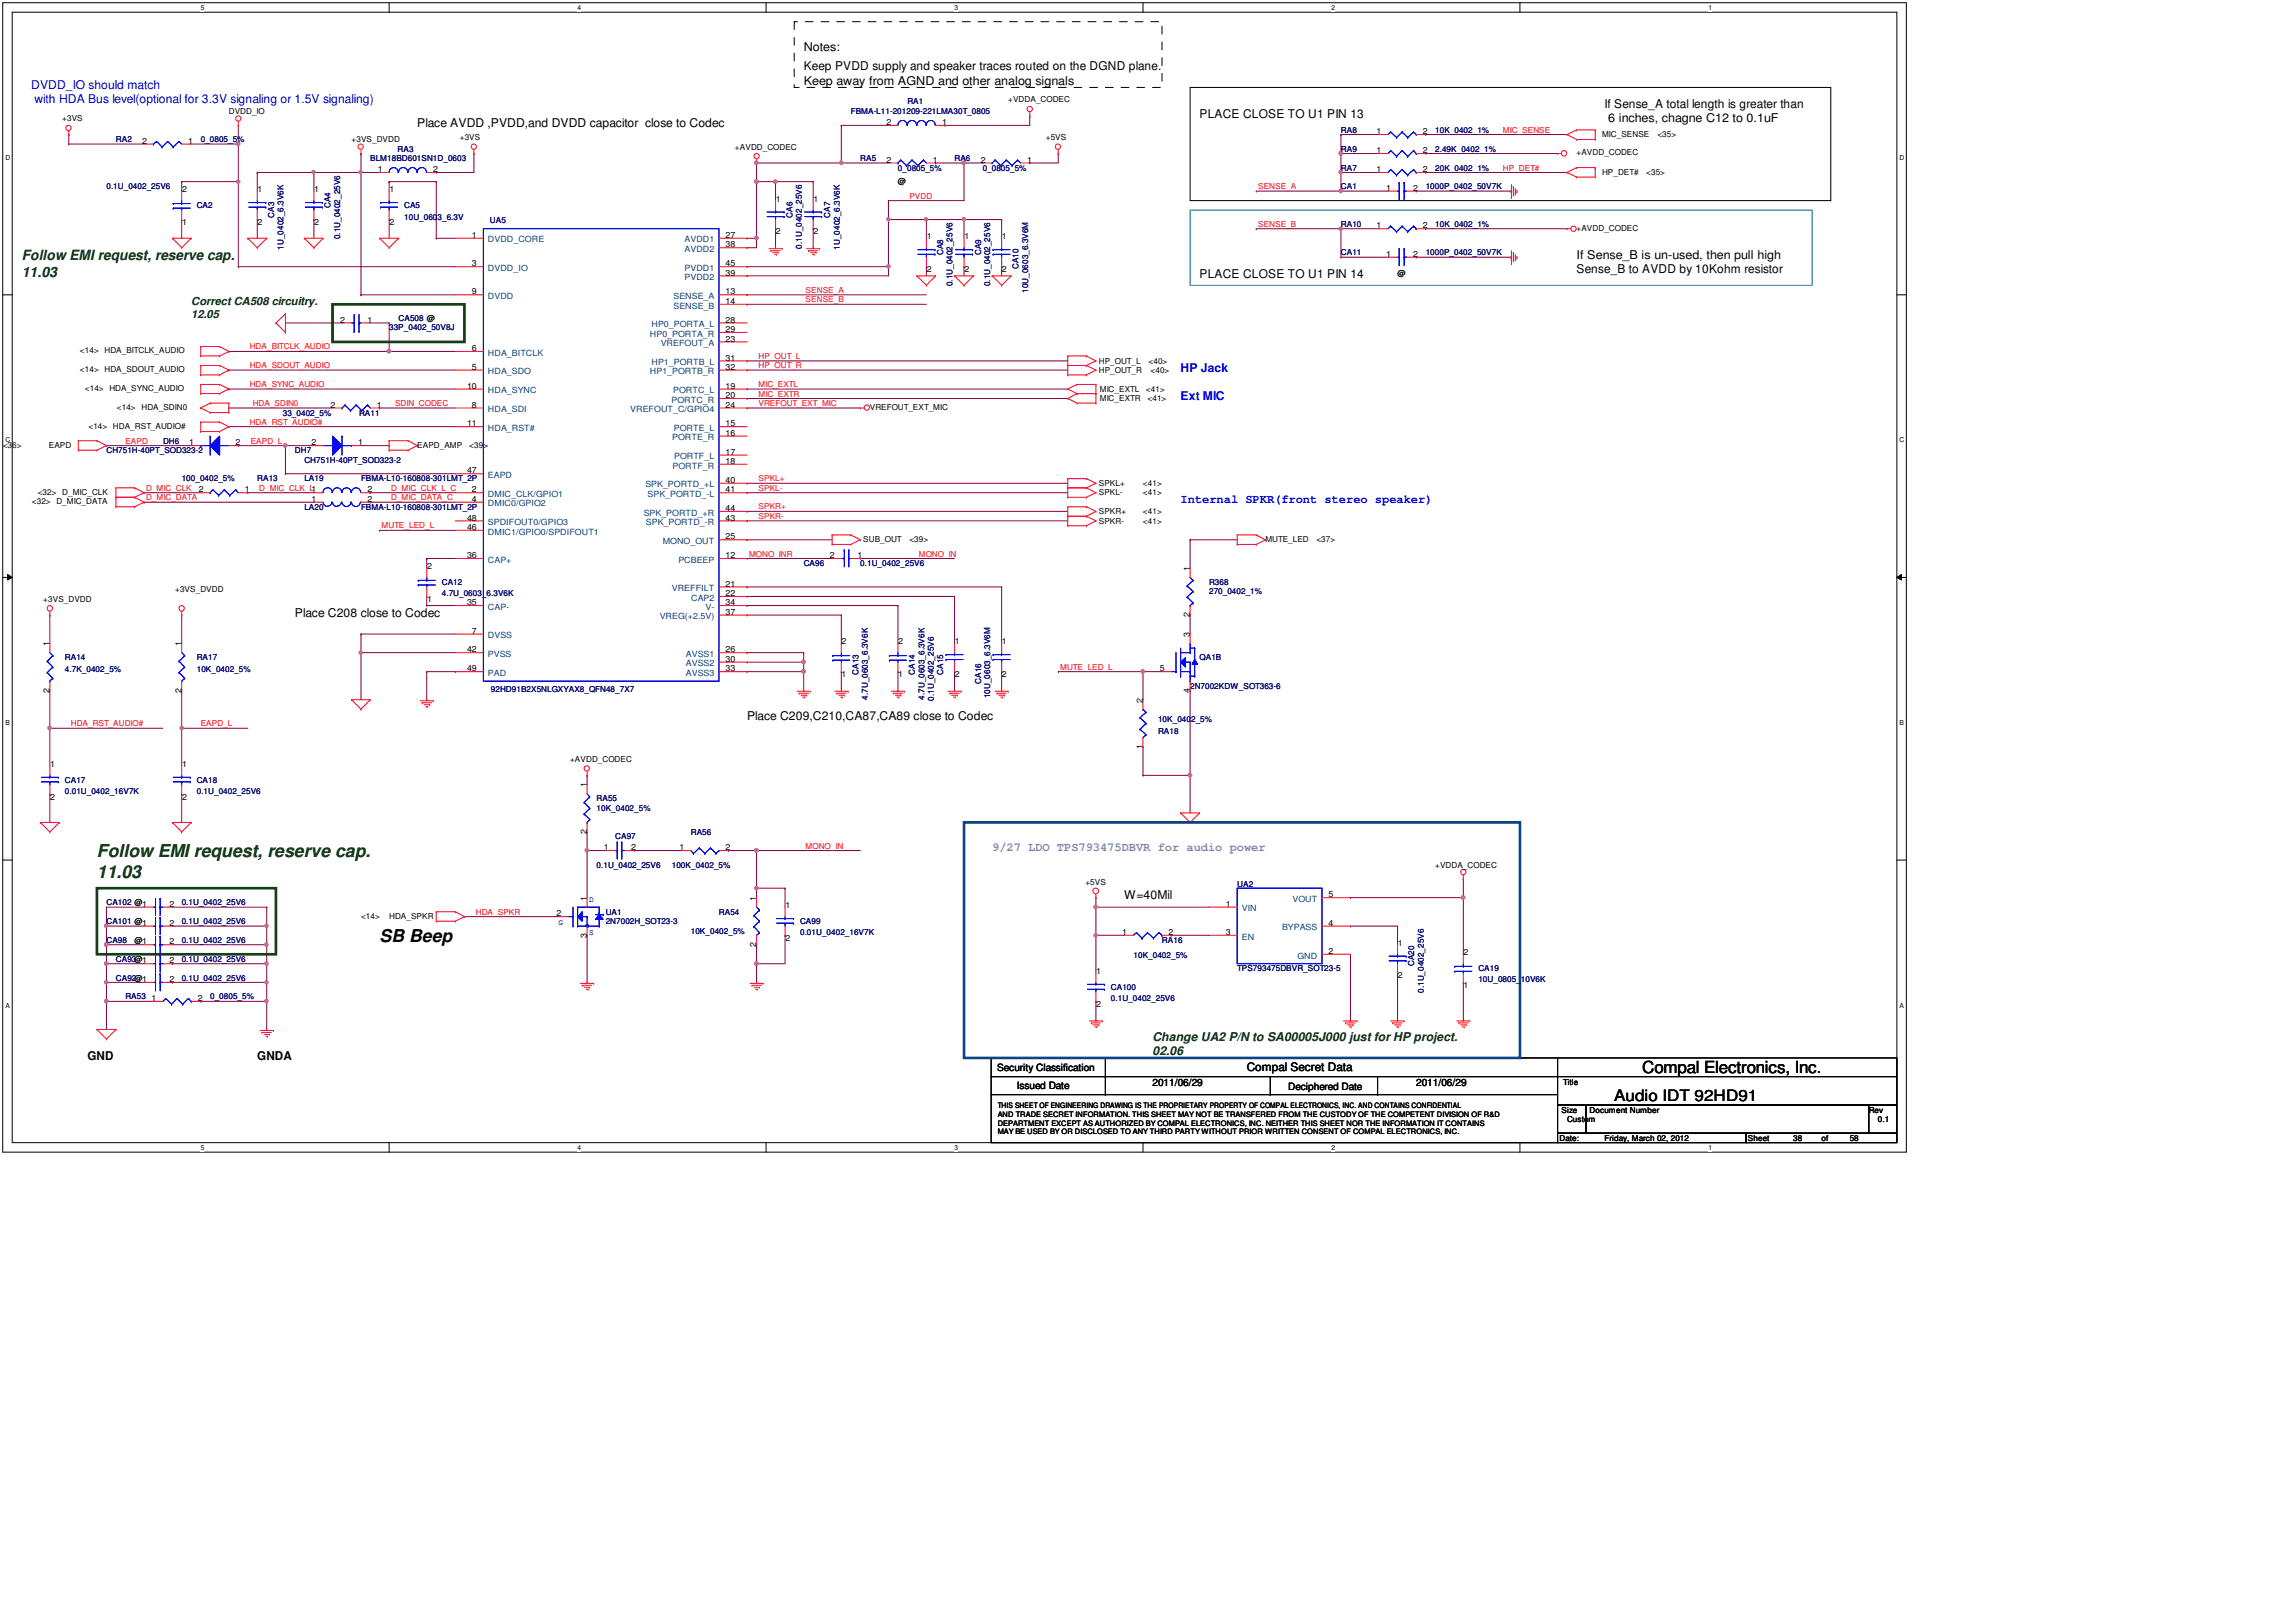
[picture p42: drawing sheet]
<svg xmlns="http://www.w3.org/2000/svg" width="297mm" height="210mm" viewBox="0 0 297 210" stroke-linecap="round" stroke-linejoin="round" font-family="sans-serif">
<defs><g id="words">
<g font-size="2.3" fill="#004000">
<text x="12.5" y="110.9">Follow EMI request, reserve cap.</text>
<text x="12.5" y="113.6">11.03</text>
</g>
<text font-size="2.3" x="49.1" y="121.9">SB Beep</text>
<text font-size="2.2" x="212.5" y="138.9">Compal Electronics, Inc.</text>
<text font-size="2" x="208.8" y="142.5">Audio IDT 92HD91</text>
<g font-size="1.8" fill="#004000">
<text x="2.8" y="33.7">Follow EMI request, reserve cap.</text>
<text x="2.8" y="35.8">11.03</text>
</g>
<g font-size="1.6" fill="#00f">
<text x="4" y="11.6">DVDD_IO should match</text>
<text x="4.5" y="13.4">with HDA Bus level(optional for 3.3V signaling or 1.5V signaling)</text>
<text x="152.7" y="48.2">HP Jack</text>
<text x="152.7" y="51.8">Ext MIC</text>
<text x="152.7" y="65">Internal SPKR(front stereo speaker)</text>
</g>
<g font-size="1.6">
<text x="104" y="9.1">Keep PVDD supply and speaker traces routed on the DGND plane.</text>
<text x="104" y="10.9">Keep away from AGND and other analog signals</text>
<text x="104" y="6.7">Notes:</text>
<text x="54" y="16.4">Place AVDD ,PVDD,and DVDD capacitor close to Codec</text>
<text x="155.2" y="15.2">PLACE CLOSE TO U1 PIN 13</text>
<text x="207.6" y="14">If Sense_A total length is greater than</text>
<text x="208.1" y="15.8">6 inches, chagne C12 to 0.1uF</text>
<text x="155.2" y="36">PLACE CLOSE TO U1 PIN 14</text>
<text x="204" y="33.5">If Sense_B is un-used, then pull high</text>
<text x="204" y="35.3">Sense_B to AVDD by 10Kohm resistor</text>
<text x="38.2" y="79.8">Place C208 close to Codec</text>
<text x="96.7" y="93.2">Place C209,C210,CA87,CA89 close to Codec</text>
<text x="145.4" y="116.4">W=40Mil</text>
<text x="11.3" y="137.2">GND</text>
<text x="33.3" y="137.2">GNDA</text>
</g>
<text font-size="1.6" fill="#8080c0" x="128.4" y="110.1">9/27 LDO TPS793475DBVR for audio power</text>
<g font-size="1.6" fill="#004000">
<text x="149.1" y="134.7">Change UA2 P/N to SA00005J000 just for HP project.</text>
<text x="149.1" y="136.5">02.06</text>
</g>
<text font-size="1.5" x="161.3" y="138.6">Compal Secret Data</text>
<g font-size="1.4" fill="#004000">
<text x="24.7" y="39.5">Correct CA508 circuitry.</text>
<text x="24.7" y="41.2">12.05</text>
</g>
<g font-size="1.3">
<text x="129" y="138.6">Security Classification</text>
<text x="131.5" y="140.9">Issued Date</text>
<text x="149.1" y="140.5">2011/06/29</text>
<text x="166.7" y="141">Deciphered Date</text>
<text x="183.2" y="140.5">2011/06/29</text>
</g>
<g font-size="1.1">
<text x="8.1" y="15.7">+3VS</text>
<text x="29.6" y="14.7">DVDD_IO</text>
<text x="114.7" y="16.2">2</text>
<text x="121.9" y="16.2">1</text>
<text x="130.4" y="13.3">+VDDA_CODEC</text>
<text x="178.1" y="17.4">1</text>
<text x="184.1" y="17.4">2</text>
<text x="207.3" y="17.8">MIC_SENSE</text>
<text x="214.4" y="17.8">&lt;35&gt;</text>
<text x="18.4" y="18.6">2</text>
<text x="24.4" y="18.6">1</text>
<text x="45.5" y="18.4">+3VS_DVDD</text>
<text x="48.9" y="22.3">1</text>
<text x="56.1" y="22.3">2</text>
<text x="59.5" y="18.2">+3VS</text>
<text x="95.1" y="19.4">+AVDD_CODEC</text>
<text x="114.7" y="21.1">2</text>
<text x="116.2" y="23.8">@</text>
<text x="120.7" y="21.1">1</text>
<text x="126.9" y="21.1">2</text>
<text x="132.9" y="21.1">1</text>
<text x="135.3" y="18.2">+5VS</text>
<text x="178.1" y="19.8">1</text>
<text x="178.1" y="22.3">1</text>
<text x="184.1" y="19.8">2</text>
<text x="184.1" y="22.3">2</text>
<text x="204" y="20.1">+AVDD_CODEC</text>
<text x="207.3" y="22.7">HP_DET#</text>
<text x="213" y="22.7">&lt;35&gt;</text>
<text x="23.5" y="29.1">1</text>
<text x="23.5" y="24.9">2</text>
<text x="33.3" y="24.9">1</text>
<text x="33.3" y="29.1">2</text>
<text x="40.7" y="24.9">1</text>
<text x="40.7" y="29.1">2</text>
<text x="50.4" y="24.9">1</text>
<text x="50.4" y="29.1">2</text>
<text x="100.4" y="26.1">1</text>
<text x="105.2" y="26.1">1</text>
<text x="178.1" y="29.6">1</text>
<text x="179.3" y="24.7">1</text>
<text x="182.8" y="24.7">2</text>
<text x="184.1" y="29.6">2</text>
<text x="204" y="29.9">+AVDD_CODEC</text>
<text x="61.1" y="30.8">1</text>
<text x="61.1" y="34.5">3</text>
<text x="93.9" y="30.8">27</text>
<text x="93.9" y="32">38</text>
<text x="93.9" y="35.7">39</text>
<text x="93.9" y="34.5">45</text>
<text x="100.4" y="30.3">2</text>
<text x="105.2" y="30.3">2</text>
<text x="119.9" y="31">1</text>
<text x="119.9" y="35.2">2</text>
<text x="124.8" y="31">1</text>
<text x="124.8" y="35.2">2</text>
<text x="129.6" y="31">1</text>
<text x="129.6" y="35.2">2</text>
<text x="179.3" y="33.2">1</text>
<text x="180.8" y="35.7">@</text>
<text x="182.8" y="33.2">2</text>
<text x="44" y="41.8">2</text>
<text x="47.6" y="41.8">1</text>
<text x="61.1" y="38.1">9</text>
<text x="93.9" y="38.1">13</text>
<text x="93.9" y="39.3">14</text>
<text x="93.9" y="41.8">28</text>
<text x="10.3" y="45.7">&lt;14&gt; HDA_BITCLK_AUDIO</text>
<text x="61.1" y="47.8">5</text>
<text x="61.1" y="45.4">6</text>
<text x="93.9" y="44.2">23</text>
<text x="93.9" y="43">29</text>
<text x="93.9" y="46.7">31</text>
<text x="93.9" y="47.8">32</text>
<text x="142.2" y="47">HP_OUT_L</text>
<text x="148.6" y="47">&lt;40&gt;</text>
<text x="10.3" y="48.1">&lt;14&gt; HDA_SDOUT_AUDIO</text>
<text x="11" y="50.6">&lt;14&gt; HDA_SYNC_AUDIO</text>
<text x="15.1" y="53">&lt;14&gt; HDA_SDIN0</text>
<text x="42.8" y="52.8">2</text>
<text x="48.7" y="52.8">1</text>
<text x="60.4" y="50.3">10</text>
<text x="61.1" y="52.8">8</text>
<text x="93.9" y="50.3">19</text>
<text x="93.9" y="51.5">20</text>
<text x="93.9" y="52.8">24</text>
<text x="112.5" y="53">VREFOUT_EXT_MIC</text>
<text x="142.2" y="48.3">HP_OUT_R</text>
<text x="142.3" y="51.9">MIC_EXTR</text>
<text x="142.3" y="50.7">MIC_EXTL</text>
<text x="148.3" y="50.7">&lt;41&gt;</text>
<text x="148.5" y="51.9">&lt;41&gt;</text>
<text x="148.8" y="48.3">&lt;40&gt;</text>
<text x=".4" y="58">&lt;36&gt;</text>
<text x="6.3" y="58">EAPD</text>
<text x="11.4" y="55.5">&lt;14&gt; HDA_RST_AUDIO#</text>
<text x="24.5" y="57.6">1</text>
<text x="30.4" y="57.6">2</text>
<text x="40.3" y="57.6">2</text>
<text x="46.3" y="57.6">1</text>
<text x="54" y="57.9">EAPD_AMP</text>
<text x="60.4" y="55.2">11</text>
<text x="60.7" y="57.9">&lt;39&gt;</text>
<text x="93.9" y="55.2">15</text>
<text x="93.9" y="56.4">16</text>
<text x="93.9" y="58.9">17</text>
<text x="4.1" y="65.2">&lt;32&gt; D_MIC_DATA</text>
<text x="4.9" y="64">&lt;32&gt; D_MIC_CLK</text>
<text x="25.7" y="63.7">2</text>
<text x="31.7" y="63.7">1</text>
<text x="40.3" y="64.9">1</text>
<text x="47.6" y="63.7">2</text>
<text x="47.6" y="64.9">2</text>
<text x="60.4" y="61.3">47</text>
<text x="61.1" y="63.7">2</text>
<text x="61.1" y="64.9">4</text>
<text x="93.9" y="60">18</text>
<text x="93.9" y="62.5">40</text>
<text x="93.9" y="63.7">41</text>
<text x="142.2" y="64.1">SPKL-</text>
<text x="142.2" y="62.9">SPKL+</text>
<text x="147.9" y="64.1">&lt;41&gt;</text>
<text x="147.9" y="62.9">&lt;41&gt;</text>
<text x="60.4" y="68.6">46</text>
<text x="60.4" y="67.4">48</text>
<text x="93.9" y="69.8">25</text>
<text x="93.9" y="67.4">43</text>
<text x="93.9" y="66.1">44</text>
<text x="111.7" y="70.2">SUB_OUT</text>
<text x="117.6" y="70.2">&lt;39&gt;</text>
<text x="142.2" y="67.8">SPKR-</text>
<text x="142.2" y="66.6">SPKR+</text>
<text x="147.9" y="67.8">&lt;41&gt;</text>
<text x="147.9" y="66.6">&lt;41&gt;</text>
<text x="163.7" y="70.1">MUTE_LED</text>
<text x="170.3" y="70.1">&lt;37&gt;</text>
<text x="5.6" y="77.9">+3VS_DVDD</text>
<text x="22.7" y="76.7">+3VS_DVDD</text>
<text x="55.3" y="77.9">1</text>
<text x="55.3" y="73.6">2</text>
<text x="60.4" y="72.2">36</text>
<text x="93.9" y="72.2">12</text>
<text x="93.9" y="75.9">21</text>
<text x="93.9" y="77.1">22</text>
<text x="107.4" y="72.2">2</text>
<text x="110.9" y="72.2">1</text>
<text x="153.9" y="73.9" transform="rotate(-90 153.9 73.9)">1</text>
<text x="6.4" y="83.6" transform="rotate(-90 6.4 83.6)">1</text>
<text x="23.5" y="83.6" transform="rotate(-90 23.5 83.6)">1</text>
<text x="60.4" y="78.3">35</text>
<text x="61.1" y="82">7</text>
<text x="93.9" y="78.3">34</text>
<text x="93.9" y="79.6">37</text>
<text x="108.9" y="83.4">2</text>
<text x="116.2" y="83.4">2</text>
<text x="123.5" y="83.4">1</text>
<text x="129.6" y="83.4">1</text>
<text x="153.9" y="82.4" transform="rotate(-90 153.9 82.4)">3</text>
<text x="153.9" y="79.8" transform="rotate(-90 153.9 79.8)">2</text>
<text x="6.4" y="89.6" transform="rotate(-90 6.4 89.6)">2</text>
<text x="23.5" y="89.6" transform="rotate(-90 23.5 89.6)">2</text>
<text x="60.4" y="84.4">42</text>
<text x="60.4" y="86.9">49</text>
<text x="93.9" y="84.4">26</text>
<text x="93.9" y="85.6">30</text>
<text x="93.9" y="86.9">33</text>
<text x="108.9" y="87.6">1</text>
<text x="116.2" y="87.6">1</text>
<text x="123.5" y="87.6">2</text>
<text x="129.6" y="87.6">2</text>
<text x="150" y="86.9">5</text>
<text x="153.9" y="89.6" transform="rotate(-90 153.9 89.6)">4</text>
<text x="147.8" y="90.9" transform="rotate(-90 147.8 90.9)">2</text>
<text x="6.5" y="99.2">1</text>
<text x="23.5" y="99.2">1</text>
<text x="73.8" y="98.6">+AVDD_CODEC</text>
<text x="75.9" y="101.9" transform="rotate(-90 75.9 101.9)">1</text>
<text x="147.8" y="96.9" transform="rotate(-90 147.8 96.9)">1</text>
<text x="6.5" y="103.5">2</text>
<text x="23.5" y="103.5">2</text>
<text x="75.9" y="107.9" transform="rotate(-90 75.9 107.9)">2</text>
<text x="78.1" y="110">1</text>
<text x="81.7" y="110">2</text>
<text x="87.9" y="110">1</text>
<text x="93.9" y="110">2</text>
<text x="185.7" y="112.3">+VDDA_CODEC</text>
<text x="21.9" y="119.8">2</text>
<text x="21.9" y="117.4">2</text>
<text x="46.7" y="118.9">&lt;14&gt;</text>
<text x="50.3" y="118.9">HDA_SPKR</text>
<text x="72" y="118.6">2</text>
<text x="75.9" y="116.5" transform="rotate(-90 75.9 116.5)">1</text>
<text x="97.8" y="116.5" transform="rotate(-90 97.8 116.5)">1</text>
<text x="101.6" y="117.5">1</text>
<text x="140.4" y="114.5">+5VS</text>
<text x="158.6" y="117.4">1</text>
<text x="171.9" y="116.1">5</text>
<text x="171.9" y="119.8">4</text>
<text x="17.4" y="122">@1</text>
<text x="21.9" y="122.2">2</text>
<text x="21.9" y="124.7">2</text>
<text x="75.9" y="121.3" transform="rotate(-90 75.9 121.3)">3</text>
<text x="97.8" y="122.5" transform="rotate(-90 97.8 122.5)">2</text>
<text x="101.6" y="121.8">2</text>
<text x="145.2" y="121">1</text>
<text x="151.2" y="121">2</text>
<text x="158.6" y="121">3</text>
<text x="171.9" y="123.4">2</text>
<text x="180.8" y="122.4">1</text>
<text x="189.4" y="123.6">2</text>
<text x="19.6" y="129.5">1</text>
<text x="21.9" y="127.1">2</text>
<text x="25.6" y="129.5">2</text>
<text x="141.8" y="126">1</text>
<text x="141.8" y="130.3">2</text>
<text x="180.8" y="126.6">2</text>
<text x="189.4" y="127.9">1</text>
<text x="202" y="144">Size</text>
<text x="202.2" y="140.4">Title</text>
<text x="205.7" y="144">Document Number</text>
<text x="241.8" y="144">Rev</text>
<text x="201.8" y="147.6">Date:</text>
<text x="202.7" y="145.2">Custom</text>
<text x="207.6" y="147.6">Friday, March 02, 2012</text>
<text x="226.1" y="147.6">Sheet</text>
<text x="232" y="147.6">38</text>
<text x="235.7" y="147.6">of</text>
<text x="239.3" y="147.6">58</text>
<text x="242.9" y="145.2">0.1</text>
</g>
<g font-size="1.1" fill="#000080">
<text x="110.1" y="14.7">FBMA-L11-201209-221LMA30T_0805</text>
<text x="117.4" y="13.5">RA1</text>
<text x="173.5" y="17.2">RA8</text>
<text x="185.7" y="17.2">10K_0402_1%</text>
<text x="15" y="18.4">RA2</text>
<text x="26" y="18.4">0_0805_5%</text>
<text x="47.9" y="20.8">BLM18BD601SN1D_0603</text>
<text x="51.4" y="19.6">RA3</text>
<text x="111.3" y="20.8">RA5</text>
<text x="116.2" y="22.1">0_0805_5%</text>
<text x="123.5" y="20.8">RA6</text>
<text x="127.1" y="22.1">0_0805_5%</text>
<text x="173.5" y="19.6">RA9</text>
<text x="173.5" y="22.1">RA7</text>
<text x="185.7" y="19.6">2.49K_0402_1%</text>
<text x="185.7" y="22.1">20K_0402_1%</text>
<text x="13.8" y="24.5">0.1U_0402_25V6</text>
<text x="25.5" y="26.9">CA2</text>
<text x="35.5" y="28.2" transform="rotate(-90 35.5 28.2)">CA3</text>
<text x="42.8" y="26.9" transform="rotate(-90 42.8 26.9)">CA4</text>
<text x="52.3" y="26.9">CA5</text>
<text x="52.3" y="28.4">10U_0603_6.3V</text>
<text x="63.4" y="28.9">UA5</text>
<text x="102.5" y="28.2" transform="rotate(-90 102.5 28.2)">CA6</text>
<text x="107.4" y="28.2" transform="rotate(-90 107.4 28.2)">CA7</text>
<text x="173.5" y="24.5">CA1</text>
<text x="173.5" y="29.4">RA10</text>
<text x="184.4" y="24.5">1000P_0402_50V7K</text>
<text x="185.7" y="29.4">10K_0402_1%</text>
<text x="36.7" y="32.3" transform="rotate(-90 36.7 32.3)">1U_0402_6.3V6K</text>
<text x="44" y="31" transform="rotate(-90 44 31)">0.1U_0402_25V6</text>
<text x="103.7" y="32.2" transform="rotate(-90 103.7 32.2)">0.1U_0402_25V6</text>
<text x="108.6" y="32.3" transform="rotate(-90 108.6 32.3)">1U_0402_6.3V6K</text>
<text x="122" y="33" transform="rotate(-90 122 33)">CA8</text>
<text x="126.9" y="33" transform="rotate(-90 126.9 33)">CA9</text>
<text x="131.8" y="34.9" transform="rotate(-90 131.8 34.9)">CA10</text>
<text x="173.5" y="33">CA11</text>
<text x="184.4" y="33">1000P_0402_50V7K</text>
<text x="51.6" y="41.6">CA508 @</text>
<text x="123.2" y="37.1" transform="rotate(-90 123.2 37.1)">0.1U_0402_25V6</text>
<text x="128.1" y="37.1" transform="rotate(-90 128.1 37.1)">0.1U_0402_25V6</text>
<text x="133" y="37.9" transform="rotate(-90 133 37.9)">10U_0603_6.3V6M</text>
<text x="50.3" y="42.8">33P_0402_50V8J</text>
<text x="36.6" y="53.8">33_0402_5%</text>
<text x="46.4" y="53.8">RA11</text>
<text x="13.8" y="58.6">CH751H-40PT_SOD323-2</text>
<text x="21.1" y="57.4">DH6</text>
<text x="38.2" y="58.6">DH7</text>
<text x="39.4" y="59.9">CH751H-40PT_SOD323-2</text>
<text x="23.5" y="62.3">100_0402_5%</text>
<text x="33.3" y="62.3">RA13</text>
<text x="39.4" y="62.3">LA19</text>
<text x="39.4" y="66">LA20</text>
<text x="46.7" y="62.3">FBMA-L10-160808-301LMT_2P</text>
<text x="46.7" y="66">FBMA-L10-160808-301LMT_2P</text>
<text x="57.2" y="75.7">CA12</text>
<text x="57.2" y="77.2">4.7U_0603_6.3V6K</text>
<text x="104" y="73.2">CA96</text>
<text x="111.3" y="73.2">0.1U_0402_25V6</text>
<text x="156.4" y="75.7">R368</text>
<text x="156.4" y="76.9">270_0402_1%</text>
<text x="8.4" y="85.4">RA14</text>
<text x="8.4" y="86.9">4.7K_0402_5%</text>
<text x="25.5" y="85.4">RA17</text>
<text x="25.5" y="86.9">10K_0402_5%</text>
<text x="63.5" y="89.6">92HD91B2X5NLGXYAX8_QFN48_7X7</text>
<text x="111" y="87.3" transform="rotate(-90 111 87.3)">CA13</text>
<text x="118.4" y="87.3" transform="rotate(-90 118.4 87.3)">CA14</text>
<text x="122" y="87.3" transform="rotate(-90 122 87.3)">CA15</text>
<text x="126.9" y="88.5" transform="rotate(-90 126.9 88.5)">CA16</text>
<text x="154" y="89.1">2N7002KDW_SOT363-6</text>
<text x="155.2" y="85.4">QA1B</text>
<text x="112.3" y="90.6" transform="rotate(-90 112.3 90.6)">4.7U_0603_6.3V6K</text>
<text x="119.6" y="90.6" transform="rotate(-90 119.6 90.6)">4.7U_0603_6.3V6K</text>
<text x="120.8" y="90.7" transform="rotate(-90 120.8 90.7)">0.1U_0402_25V6</text>
<text x="128.1" y="90.3" transform="rotate(-90 128.1 90.3)">10U_0603_6.3V6M</text>
<text x="149.8" y="95">RA18</text>
<text x="149.8" y="93.5">10K_0402_5%</text>
<text x="8.4" y="101.3">CA17</text>
<text x="25.5" y="101.3">CA18</text>
<text x="8.4" y="102.7">0.01U_0402_16V7K</text>
<text x="25.5" y="102.7">0.1U_0402_25V6</text>
<text x="77.2" y="103.7">RA55</text>
<text x="77.2" y="104.9">10K_0402_5%</text>
<text x="89.4" y="108">RA56</text>
<text x="77.2" y="112.3">0.1U_0402_25V6</text>
<text x="79.6" y="108.6">CA97</text>
<text x="86.9" y="112.3">100K_0402_5%</text>
<text x="13.8" y="119.6">CA101 @1</text>
<text x="13.8" y="117.1">CA102 @1</text>
<text x="23.5" y="119.6">0.1U_0402_25V6</text>
<text x="23.5" y="117.1">0.1U_0402_25V6</text>
<text x="78.4" y="118.4">UA1</text>
<text x="78.4" y="119.6">2N7002H_SOT23-3</text>
<text x="93" y="118.4">RA54</text>
<text x="103.5" y="119.6">CA99</text>
<text x="160.1" y="114.7">UA2</text>
<text x="13.8" y="122">CA98</text>
<text x="15" y="124.5">CA93@1</text>
<text x="23.5" y="122">0.1U_0402_25V6</text>
<text x="23.5" y="124.5">0.1U_0402_25V6</text>
<text x="89.4" y="120.8">10K_0402_5%</text>
<text x="103.5" y="121">0.01U_0402_16V7K</text>
<text x="146.6" y="124">10K_0402_5%</text>
<text x="150.3" y="122">RA16</text>
<text x="160.1" y="125.7">TPS793475DBVR_SOT23-5</text>
<text x="183" y="125.1" transform="rotate(-90 183 125.1)">CA20</text>
<text x="191.3" y="125.7">CA19</text>
<text x="15" y="126.9">CA92@1</text>
<text x="16.2" y="129.3">RA53</text>
<text x="23.5" y="126.9">0.1U_0402_25V6</text>
<text x="27.2" y="129.3">0_0805_5%</text>
<text x="143.7" y="128.1">CA100</text>
<text x="143.7" y="129.6">0.1U_0402_25V6</text>
<text x="184.2" y="128.5" transform="rotate(-90 184.2 128.5)">0.1U_0402_25V6</text>
<text x="191.3" y="127.1">10U_0805_10V6K</text>
</g>
<g font-size="1.1" fill="#f00">
<text x="194.4" y="17.2">MIC_SENSE</text>
<text x="194.4" y="22.1">HP_DET#</text>
<text x="117.6" y="25.7">PVDD</text>
<text x="162.8" y="24.5">SENSE_A</text>
<text x="162.8" y="29.3">SENSE_B</text>
<text x="104.2" y="39.1">SENSE_B</text>
<text x="104.2" y="37.9">SENSE_A</text>
<text x="32.3" y="47.6">HDA_SDOUT_AUDIO</text>
<text x="32.3" y="45.2">HDA_BITCLK_AUDIO</text>
<text x="98.1" y="46.4">HP_OUT_L</text>
<text x="98.1" y="47.6">HP_OUT_R</text>
<text x="32.3" y="50.1">HDA_SYNC_AUDIO</text>
<text x="32.7" y="52.5">HDA_SDIN0</text>
<text x="51.1" y="52.5">SDIN_CODEC</text>
<text x="98.1" y="50.1">MIC_EXTL</text>
<text x="98.1" y="51.3">MIC_EXTR</text>
<text x="98.1" y="52.5">VREFOUT_EXT_MIC</text>
<text x="16.2" y="57.4">EAPD</text>
<text x="32.3" y="55">HDA_RST_AUDIO#</text>
<text x="32.4" y="57.4">EAPD_L</text>
<text x="18.9" y="64.7">D_MIC_DATA</text>
<text x="18.9" y="63.5">D_MIC_CLK</text>
<text x="33.5" y="63.5">D_MIC_CLK_L1</text>
<text x="50.6" y="63.5">D_MIC_CLK_L_C</text>
<text x="50.6" y="64.7">D_MIC_DATA_C</text>
<text x="98.1" y="63.5">SPKL-</text>
<text x="98.1" y="62.3">SPKL+</text>
<text x="98.1" y="65.9">SPKR+</text>
<text x="49.4" y="68.4">MUTE_LED_L</text>
<text x="98.1" y="67.1">SPKR-</text>
<text x="96.9" y="72">MONO_INR</text>
<text x="118.9" y="72">MONO_IN</text>
<text x="137.2" y="86.7">MUTE_LED_L</text>
<text x="9.2" y="94">HDA_RST_AUDIO#</text>
<text x="26" y="94">EAPD_L</text>
<text x="104.2" y="109.8">MONO_IN</text>
<text x="61.6" y="118.4">HDA_SPKR</text>
</g>
<g font-size="1.1" fill="#004080">
<text x="63.1" y="31.4">DVDD_CORE</text>
<text x="63.1" y="35.1">DVDD_IO</text>
<text x="88.6" y="31.4">AVDD1</text>
<text x="88.6" y="32.6">AVDD2</text>
<text x="88.6" y="35.1">PVDD1</text>
<text x="63.1" y="38.7">DVDD</text>
<text x="87.1" y="38.7">SENSE_A</text>
<text x="87.1" y="39.9">SENSE_B</text>
<text x="88.6" y="36.2">PVDD2</text>
<text x="63.1" y="46">HDA_BITCLK</text>
<text x="84.1" y="43.6">HP0_PORTA_R</text>
<text x="84.3" y="42.3">HP0_PORTA_L</text>
<text x="84.3" y="47.3">HP1_PORTB_L</text>
<text x="85.5" y="44.8">VREFOUT_A</text>
<text x="63.1" y="48.4">HDA_SDO</text>
<text x="63.1" y="53.3">HDA_SDI</text>
<text x="63.1" y="50.9">HDA_SYNC</text>
<text x="81.5" y="53.3">VREFOUT_C/GPIO4</text>
<text x="84.1" y="48.4">HP1_PORTB_R</text>
<text x="86.9" y="52.1">PORTC_R</text>
<text x="87.1" y="50.9">PORTC_L</text>
<text x="63.1" y="55.8">HDA_RST#</text>
<text x="87" y="57">PORTE_R</text>
<text x="87.2" y="55.8">PORTE_L</text>
<text x="87.2" y="59.4">PORTF_L</text>
<text x="63.1" y="64.3">DMIC_CLK/GPIO1</text>
<text x="63.1" y="65.5">DMIC0/GPIO2</text>
<text x="63.1" y="61.9">EAPD</text>
<text x="83.5" y="63.1">SPK_PORTD_+L</text>
<text x="83.8" y="64.3">SPK_PORTD_-L</text>
<text x="87" y="60.6">PORTF_R</text>
<text x="63.1" y="69.2">DMIC1/GPIO0/SPDIFOUT1</text>
<text x="63.1" y="68">SPDIFOUT0/GPIO3</text>
<text x="83.3" y="66.7">SPK_PORTD_+R</text>
<text x="83.6" y="68">SPK_PORTD_-R</text>
<text x="85.7" y="70.4">MONO_OUT</text>
<text x="63.1" y="72.8">CAP+</text>
<text x="86.9" y="76.5">VREFFILT</text>
<text x="87.8" y="72.8">PCBEEP</text>
<text x="89.4" y="77.7">CAP2</text>
<text x="63.1" y="82.6">DVSS</text>
<text x="63.1" y="78.9">CAP-</text>
<text x="85.4" y="80.1">VREG(+2.5V)</text>
<text x="91.3" y="78.9">V-</text>
<text x="63.1" y="85">PVSS</text>
<text x="63.1" y="87.5">PAD</text>
<text x="88.7" y="85">AVSS1</text>
<text x="88.7" y="86.2">AVSS2</text>
<text x="88.7" y="87.5">AVSS3</text>
<text x="160.7" y="117.9">VIN</text>
<text x="167.2" y="116.7">VOUT</text>
<text x="160.7" y="121.6">EN</text>
<text x="165.9" y="120.4">BYPASS</text>
<text x="167.9" y="124">GND</text>
</g>
<g font-size="1.1" fill="#00f">
<text x="72.3" y="119.7">G</text>
<text x="76.2" y="116.8">D</text>
<text x="76.2" y="121">S</text>
</g>
<g font-size="1">
<text x="129.1" y="143.4">THIS SHEET OF ENGINEERING DRAWING IS THE PROPRIETARY PROPERTY OF COMPAL ELECTRONICS, INC. AND CONTAINS CONFIDENTIAL</text>
<text x="129.1" y="146.8">MAY BE USED BY OR DISCLOSED TO ANY THIRD PARTY WITHOUT PRIOR WRITTEN CONSENT OF COMPAL ELECTRONICS, INC.</text>
<text x="129.1" y="145.7">DEPARTMENT EXCEPT AS AUTHORIZED BY COMPAL ELECTRONICS, INC. NEITHER THIS SHEET NOR THE INFORMATION IT CONTAINS</text>
<text x="129.1" y="144.5">AND TRADE SECRET INFORMATION. THIS SHEET MAY NOT BE TRANSFERED FROM THE CUSTODY OF THE COMPETENT DIVISION OF R&amp;D</text>
</g>
<g font-size=".9">
<text x="26" y="1.3">5</text>
<text x="74.7" y="1.3">4</text>
<text x="123.5" y="1.3">3</text>
<text x="172.3" y="1.3">2</text>
<text x="221" y="1.3">1</text>
<text x=".7" y="20.7">D</text>
<text x="245.7" y="20.7">D</text>
<text x=".7" y="57.2">C</text>
<text x="245.7" y="57.2">C</text>
<text x=".7" y="93.8">B</text>
<text x="245.7" y="93.8">B</text>
<text x=".7" y="130.4">A</text>
<text x="245.7" y="130.4">A</text>
<text x="26" y="148.8">5</text>
<text x="74.7" y="148.8">4</text>
<text x="123.5" y="148.8">3</text>
<text x="172.3" y="148.8">2</text>
<text x="221" y="148.8">1</text>
</g>
</g></defs>
<path d="M.4 .4h246.2v148.7h-246.2zM1.6 1.6h243.8v146.3h-243.8z" fill="none" stroke="#000" stroke-width=".13"/>
<g fill="#fff">
<path d="M26 .5h.4v1h-.4z"/>
<path d="M26 148h.4v1h-.4z"/>
</g>
<path d="M50.3 .4v1.2M50.3 147.9v1.2" fill="none" stroke="#000" stroke-width=".13"/>
<g fill="#fff">
<path d="M74.7 .5h.5v1h-.5z"/>
<path d="M74.7 148h.5v1h-.5z"/>
</g>
<path d="M99.1 .4v1.2M99.1 147.9v1.2" fill="none" stroke="#000" stroke-width=".13"/>
<g fill="#fff">
<path d="M123.5 .5h.5v1h-.5z"/>
<path d="M123.5 148h.5v1h-.5z"/>
</g>
<path d="M147.9 .4v1.2M147.9 147.9v1.2" fill="none" stroke="#000" stroke-width=".13"/>
<g fill="#fff">
<path d="M172.3 .5h.4v1h-.4z"/>
<path d="M172.3 148h.4v1h-.4z"/>
</g>
<path d="M196.6 .4v1.2M196.6 147.9v1.2" fill="none" stroke="#000" stroke-width=".13"/>
<g fill="#fff">
<path d="M221 .5h.5v1h-.5z"/>
<path d="M221 148h.5v1h-.5z"/>
<path d="M.7 19.9h.6v.9h-.6z"/>
<path d="M245.7 19.9h.6v.9h-.6z"/>
<path d="M.7 56.4h.6v1h-.6z"/>
<path d="M245.7 56.4h.6v1h-.6z"/>
</g>
<path d="M.4 38.2h1.2M245.4 38.2h1.2" fill="none" stroke="#000" stroke-width=".13"/>
<g fill="#fff">
<path d="M.7 93h.5v1h-.5z"/>
<path d="M245.7 93h.6v1h-.6z"/>
</g>
<path d="M.4 74.7h1.2M1 74.3l.6 .4-.6 .4zM245.4 74.7l.6-.4v.8zM245.4 74.7h1.2" fill="none" stroke="#000" stroke-width=".13"/>
<path d="M1 74.3l.6 .4-.6 .4zM245.4 74.7l.6-.4v.8z" fill="#000"/>
<g fill="#fff">
<path d="M.7 129.6h.5v1h-.5z"/>
<path d="M245.7 129.6h.6v1h-.6z"/>
</g>
<path d="M.4 111.3h1.2M245.4 111.3h1.2" fill="none" stroke="#000" stroke-width=".13"/>
<path d="M174.7 119.8h.1M174.7 116.2h.1M174.7 119.8h6.1M174.7 116.2h14.6M180.8 119.8h.1M180.8 119.8v2.5M189.3 116.2h.1M189.3 116.2v7.3M180.8 125.9h.1M180.8 125.9v6.1M189.3 127.1h.1M189.3 127.1v4.9" fill="none" stroke="#800040" stroke-width=".13"/>
<path d="M189.1 116h.3l.1 .1-.1 .2-.1 .1-.2-.1z" fill-rule="evenodd" fill="#f0f"/>
<path d="M189.1 116h.3l.1 .1-.1 .2-.1 .1-.2-.1z" fill="none" stroke="#f0f" stroke-width=".13"/>
<path d="M141.8 117.4h.1M141.8 117.4h14.6M151.5 121h.1M151.5 121h4.9M174.7 132h.1M174.7 123.5v8.5" fill="none" stroke="#800040" stroke-width=".13"/>
<path d="M141.6 117.2h.3l.1 .2-.1 .1-.2 .1-.1-.1z" fill-rule="evenodd" fill="#f0f"/>
<path d="M141.6 117.2h.3l.1 .2-.1 .1-.2 .1-.1-.1z" fill="none" stroke="#f0f" stroke-width=".13"/>
<path d="M141.8 116.2h.1M141.8 116.2v1.2M141.8 121h.1M141.8 121v4.9M141.8 121h3.6" fill="none" stroke="#800040" stroke-width=".13"/>
<path d="M141.6 120.9h.3l.1 .1-.1 .2h-.2h-.1z" fill-rule="evenodd" fill="#f0f"/>
<path d="M141.6 120.9h.3l.1 .1-.1 .2h-.2h-.1z" fill="none" stroke="#f0f" stroke-width=".13"/>
<g fill="none" stroke="#800040" stroke-width=".13">
<path d="M50.3 28.4h.1M50.3 28.4v2.4M96.7 39.4h.1M96.7 38.2h.1M96.7 39.4h23.1M96.7 38.2h23.1M55.2 72.3h.1M55.2 77.2h.1M55.2 78.4h.1M55.2 72.3v1.2M55.2 77.2v1.2M55.2 72.3h3.7"/>
<path d="M55.2 78.4h3.7M96.7 79.6h.1M96.7 79.6h12.1M46.7 84.5h.1M46.7 84.5v6.1"/>
</g>
<path d="M46.5 84.3h.3l.1 .2-.1 .1-.1 .1-.2-.1z" fill-rule="evenodd" fill="#f0f"/>
<path d="M46.5 84.3h.3l.1 .2-.1 .1-.1 .1-.2-.1z" fill="none" stroke="#f0f" stroke-width=".13"/>
<g fill="none" stroke="#800040" stroke-width=".13">
<path d="M30.8 18.6h.1M30.8 18.6v4.9M96.7 78.4h.1M96.7 77.2h.1M96.7 76h.1M96.7 78.4h19.5M96.7 77.2h26.8M96.7 76h32.9M108.8 79.6h.1M108.8 79.6v3.7M116.2 78.4h.1M116.2 78.4v4.9"/>
<path d="M123.5 77.2h.1M123.5 77.2v6.1M129.6 76h.1M129.6 76v7.3"/>
</g>
<path d="M30.6 18.4h.4v.2v.2l-.2 .1-.2-.1z" fill-rule="evenodd" fill="#f0f"/>
<path d="M30.6 18.4h.4v.2v.2l-.2 .1-.2-.1z" fill="none" stroke="#f0f" stroke-width=".13"/>
<path d="M46.7 82h.1M46.7 82h12.2M46.7 82v2.5M96.7 84.5h.1M96.7 85.7h.1M96.7 86.9h.1M96.7 84.5h7.3M96.7 85.7h7.3M96.7 86.9h7.3M104 86.9h.1M104 86.9v2.5" fill="none" stroke="#800040" stroke-width=".13"/>
<path d="M103.8 86.7h.3l.1 .2-.1 .1-.2 .1-.1-.1z" fill-rule="evenodd" fill="#f0f"/>
<path d="M103.8 86.7h.3l.1 .2-.1 .1-.2 .1-.1-.1z" fill="none" stroke="#f0f" stroke-width=".13"/>
<path d="M23.5 28.4h.1M23.5 28.4v2.4M30.8 34.5h.1M30.8 23.5h.1M30.8 34.5h28.1M30.8 23.5v11M33.3 28.4h.1M33.3 28.4v2.4M40.6 28.4h.1M40.6 28.4v2.4" fill="none" stroke="#800040" stroke-width=".13"/>
<path d="M30.6 23.4h.4v.1v.1l-.2 .1-.2-.1z" fill-rule="evenodd" fill="#f0f"/>
<path d="M30.6 23.4h.4v.1v.1l-.2 .1-.2-.1z" fill="none" stroke="#f0f" stroke-width=".13"/>
<path d="M33.3 22.3h.1M33.3 22.3v2.4M40.6 22.3h.1M40.6 22.3h6.1M46.7 38.2h.1M46.7 38.2h12.2" fill="none" stroke="#800040" stroke-width=".13"/>
<path d="M40.4 22.1h.3l.1 .2-.1 .1-.1 .1-.2-.1z" fill-rule="evenodd" fill="#f0f"/>
<path d="M40.4 22.1h.3l.1 .2-.1 .1-.1 .1-.2-.1z" fill="none" stroke="#f0f" stroke-width=".13"/>
<g fill="none" stroke="#800040" stroke-width=".13">
<path d="M23.5 23.5h.1M23.5 23.5h7.3M23.5 23.5v1.2M33.3 22.3h.1M33.3 22.3h7.3M40.6 22.3h.1M40.6 22.3v2.4M50.3 23.5h.1M50.3 23.5v1.2M50.3 23.5h6.1M56.4 30.8h.1M56.4 23.5h.1"/>
<path d="M56.4 30.8h2.5M56.4 23.5v7.3M104 85.7h.1M104 85.7v1.2M108.8 86.9h.1M108.8 86.9v2.5M116.2 86.9h.1M116.2 86.9v2.5M123.5 86.9h.1M123.5 86.9v2.5M129.6 86.9h.1M129.6 86.9v2.5"/>
</g>
<path d="M103.8 85.5h.3l.1 .1-.1 .2-.2 .1-.1-.1z" fill-rule="evenodd" fill="#f0f"/>
<path d="M103.8 85.5h.3l.1 .1-.1 .2-.2 .1-.1-.1z" fill="none" stroke="#f0f" stroke-width=".13"/>
<g fill="none" stroke="#800040" stroke-width=".13">
<path d="M97.9 21.1h.1M97.9 21.1v2.4M100.3 29.6h.1M100.3 29.6v2.5M105.2 29.6h.1M105.2 29.6v2.5M114.9 34.5h.1M114.9 34.5v1.2M96.7 46.7h.1M96.7 47.9h.1M96.7 46.7h41.4M96.7 47.9h41.4"/>
<path d="M96.7 67.4h.1M96.7 63.8h.1M96.7 62.5h.1M96.7 66.2h.1M96.7 67.4h41.4M96.7 63.8h41.4M96.7 62.5h41.4M96.7 66.2h41.4M104 84.5h.1M104 84.5v1.2"/>
</g>
<path d="M114.8 34.3h.3l.1 .2-.1 .1-.2 .1-.1-.1z" fill-rule="evenodd" fill="#f0f"/>
<path d="M114.8 34.3h.3l.1 .2-.1 .1-.2 .1-.1-.1z" fill="none" stroke="#f0f" stroke-width=".13"/>
<path d="M96.7 35.7h.1M96.7 34.5h.1M96.7 35.7h18.2M96.7 34.5h18.2M97.9 23.5h.1M97.9 23.5v7.3M114.9 26h.1M114.9 26h9.8" fill="none" stroke="#800040" stroke-width=".13"/>
<path d="M97.7 30.6h.3l.1 .2-.1 .2h-.2h-.1z" fill-rule="evenodd" fill="#f0f"/>
<path d="M97.7 30.6h.3l.1 .2-.1 .2h-.2h-.1z" fill="none" stroke="#f0f" stroke-width=".13"/>
<path d="M97.7 23.4h.3l.1 .1-.1 .1-.2 .1-.1-.1z" fill-rule="evenodd" fill="#f0f"/>
<path d="M97.7 23.4h.3l.1 .1-.1 .1-.2 .1-.1-.1z" fill="none" stroke="#f0f" stroke-width=".13"/>
<path d="M96.7 30.8h.1M96.7 30.8h1.2M119.8 28.4h.1M119.8 28.4h4.9" fill="none" stroke="#800040" stroke-width=".13"/>
<path d="M124.5 28.2h.4v.2v.1l-.2 .1-.2-.1z" fill-rule="evenodd" fill="#f0f"/>
<path d="M124.5 28.2h.4v.2v.1l-.2 .1-.2-.1z" fill="none" stroke="#f0f" stroke-width=".13"/>
<path d="M119.7 28.2h.2l.1 .2-.1 .1-.1 .1-.1-.1z" fill-rule="evenodd" fill="#f0f"/>
<path d="M119.7 28.2h.2l.1 .2-.1 .1-.1 .1-.1-.1z" fill="none" stroke="#f0f" stroke-width=".13"/>
<g fill="none" stroke="#800040" stroke-width=".13">
<path d="M100.3 23.5h.1M100.3 23.5h4.9M105.2 23.5h.1M105.2 23.5v2.5M114.9 26h.1M114.9 26v2.4M119.8 28.4h.1M119.8 34.5h.1M119.8 28.4v2.4M119.8 34.5v1.2M124.7 28.4h.1M124.7 34.5h.1"/>
<path d="M124.7 28.4h4.9M124.7 28.4v2.4M124.7 34.5v1.2M129.6 28.4h.1M129.6 34.5h.1M129.6 28.4v2.4M129.6 34.5v1.2"/>
</g>
<path d="M100.1 23.4h.4v.1v.1l-.2 .1-.2-.1z" fill-rule="evenodd" fill="#f0f"/>
<path d="M100.1 23.4h.4v.1v.1l-.2 .1-.2-.1z" fill="none" stroke="#f0f" stroke-width=".13"/>
<path d="M96.7 32.1h.1M97.9 30.8h.1M97.9 30.8v1.3h-1.2M100.3 23.5h.1M100.3 23.5v2.5M108.8 21.1h.1M108.8 21.1h6.1" fill="none" stroke="#800040" stroke-width=".13"/>
<path d="M108.7 20.9h.3l.1 .2-.1 .1-.2 .1-.1-.1z" fill-rule="evenodd" fill="#f0f"/>
<path d="M108.7 20.9h.3l.1 .2-.1 .1-.2 .1-.1-.1z" fill="none" stroke="#f0f" stroke-width=".13"/>
<path d="M114.9 28.4h.1M114.9 28.4h4.9M114.9 28.4v6.1" fill="none" stroke="#800040" stroke-width=".13"/>
<path d="M114.8 28.2h.3l.1 .2-.1 .1-.2 .1-.1-.1z" fill-rule="evenodd" fill="#f0f"/>
<path d="M114.8 28.2h.3l.1 .2-.1 .1-.2 .1-.1-.1z" fill="none" stroke="#f0f" stroke-width=".13"/>
<path d="M97.9 23.5h.1M97.9 23.5h2.4" fill="none" stroke="#800040" stroke-width=".13"/>
<path d="M97.7 23.4h.3l.1 .1-.1 .1-.2 .1-.1-.1z" fill-rule="evenodd" fill="#f0f"/>
<path d="M97.7 23.4h.3l.1 .1-.1 .1-.2 .1-.1-.1z" fill="none" stroke="#f0f" stroke-width=".13"/>
<path d="M97.9 21.1h.1M97.9 21.1h10.9M121 21.1h.1M121 21.1h3.7" fill="none" stroke="#800040" stroke-width=".13"/>
<path d="M97.7 20.9h.3l.1 .2-.1 .1-.2 .1-.1-.1z" fill-rule="evenodd" fill="#f0f"/>
<path d="M97.7 20.9h.3l.1 .2-.1 .1-.2 .1-.1-.1z" fill="none" stroke="#f0f" stroke-width=".13"/>
<path d="M108.8 16.2h.1M108.8 16.2v4.9M108.8 16.2h6.1M122.3 16.2h.1M122.3 16.2h10.9M136.9 19.9h.1M136.9 19.9v1.2h-3.7M124.7 21.1h.1M124.7 21.1h2.4M124.7 21.1v4.9M133.2 21.1h.1" fill="none" stroke="#800040" stroke-width=".13"/>
<path d="M124.5 20.9h.4v.2v.1l-.2 .1-.2-.1z" fill-rule="evenodd" fill="#f0f"/>
<path d="M124.5 20.9h.4v.2v.1l-.2 .1-.2-.1z" fill="none" stroke="#f0f" stroke-width=".13"/>
<g fill="none" stroke="#800040" stroke-width=".13">
<path d="M133.2 15h.1M133.2 15v1.2M173.5 17.4h.1M173.5 17.4h4.8M173.5 17.4v2.5M173.5 29.6h.1M173.5 24.7h.1M173.5 29.6h4.8M173.5 24.7h6.1M183.2 24.7h.1M183.2 24.7h12.2M184.4 29.6h.1"/>
<path d="M184.4 29.6h18.3"/>
</g>
<path d="M173.3 24.5h.3l.1 .2-.1 .2h-.2h-.1z" fill-rule="evenodd" fill="#f0f"/>
<path d="M173.3 24.5h.3l.1 .2-.1 .2h-.2h-.1z" fill="none" stroke="#f0f" stroke-width=".13"/>
<path d="M173.5 19.9h.1M173.5 19.9h4.8" fill="none" stroke="#800040" stroke-width=".13"/>
<path d="M173.3 19.7h.3l.1 .1-.1 .2-.2 .1-.1-.1z" fill-rule="evenodd" fill="#f0f"/>
<path d="M173.3 19.7h.3l.1 .1-.1 .2-.2 .1-.1-.1z" fill="none" stroke="#f0f" stroke-width=".13"/>
<path d="M173.5 22.3h.1M173.5 22.3v2.4M173.5 22.3h4.8" fill="none" stroke="#800040" stroke-width=".13"/>
<path d="M173.3 22.1h.3l.1 .2-.1 .1-.2 .1-.1-.1z" fill-rule="evenodd" fill="#f0f"/>
<path d="M173.3 22.1h.3l.1 .2-.1 .1-.2 .1-.1-.1z" fill="none" stroke="#f0f" stroke-width=".13"/>
<path d="M162.5 24.7h.1M162.5 29.6h.1M162.5 24.7h11M162.5 29.6h11M173.5 29.6h.1M173.5 33.3h.1M173.5 33.3h6.1M173.5 29.6v3.7M183.2 33.3h.1M183.2 33.3h12.2" fill="none" stroke="#800040" stroke-width=".13"/>
<path d="M173.3 29.4h.3l.1 .2-.1 .1-.2 .1-.1-.1z" fill-rule="evenodd" fill="#f0f"/>
<path d="M173.3 29.4h.3l.1 .2-.1 .1-.2 .1-.1-.1z" fill="none" stroke="#f0f" stroke-width=".13"/>
<g fill="none" stroke="#800040" stroke-width=".13">
<path d="M61.3 19.9h.1M61.3 19.9v2.4h-4.9M173.5 19.9h.1M173.5 19.9v2.4M184.4 19.9h.1M184.4 17.4h.1M184.4 19.9h17.1M184.4 17.4h18.3M46.7 22.3h.1M46.7 22.3h2.4M56.4 22.3h.1M184.4 22.3h.1"/>
<path d="M184.4 22.3h18.3"/>
</g>
<path d="M46.5 22.1h.3l.1 .2-.1 .1-.1 .1-.2-.1z" fill-rule="evenodd" fill="#f0f"/>
<path d="M46.5 22.1h.3l.1 .2-.1 .1-.1 .1-.2-.1z" fill="none" stroke="#f0f" stroke-width=".13"/>
<path d="M46.7 19.9h.1M46.7 19.9v2.4M6.4 94.2h.1M6.4 94.2h14.7" fill="none" stroke="#800040" stroke-width=".13"/>
<path d="M6.3 94h.3l.1 .2-.1 .2-.2 .1-.1-.1z" fill-rule="evenodd" fill="#f0f"/>
<path d="M6.3 94h.3l.1 .2-.1 .2-.2 .1-.1-.1z" fill="none" stroke="#f0f" stroke-width=".13"/>
<g fill="none" stroke="#800040" stroke-width=".13">
<path d="M8.9 18.6h.1M8.9 17.4h.1M8.9 18.6h9.7M8.9 17.4v1.2M24.7 18.6h6.1M30.8 18.6h.1M30.8 16.2h.1M30.8 16.2v2.4M29.6 55.2h.1M29.6 55.2h29.3M6.4 79.6h.1M6.4 79.6v3.7"/>
<path d="M18.6 65h.1M18.6 63.8h.1M18.6 63.8h7.4M18.6 65h22M32.1 63.8h.1M32.1 63.8h8.5M47.9 63.8h.1M47.9 65h.1M47.9 63.8h11M47.9 65h11M49.1 68.6h.1M49.1 68.6h9.8"/>
<path d="M96.7 69.9h.1M96.7 69.9h11M6.4 89.4h.1M6.4 94.2h.1M6.4 89.4v9.7M6.4 102.7h.1M6.4 102.7v3.7M13.8 129.6h.1M13.8 129.6h6.1M34.5 129.6h.1M34.5 129.6v3.6"/>
</g>
<path d="M34.3 129.4h.3l.1 .1-.1 .2-.1 .1-.2-.1z" fill-rule="evenodd" fill="#f0f"/>
<path d="M34.3 129.4h.3l.1 .1-.1 .2-.1 .1-.2-.1z" fill="none" stroke="#f0f" stroke-width=".13"/>
<path d="M13.8 127.1h.1M13.8 127.1v2.5" fill="none" stroke="#800040" stroke-width=".13"/>
<path d="M13.6 127h.3l.1 .1-.1 .2h-.2h-.1z" fill-rule="evenodd" fill="#f0f"/>
<path d="M13.6 127h.3l.1 .1-.1 .2h-.2h-.1z" fill="none" stroke="#f0f" stroke-width=".13"/>
<path d="M13.8 129.6h.1M13.8 129.6v3.6" fill="none" stroke="#800040" stroke-width=".13"/>
<path d="M13.6 129.4h.3l.1 .1-.1 .2-.2 .1-.1-.1z" fill-rule="evenodd" fill="#f0f"/>
<path d="M13.6 129.4h.3l.1 .1-.1 .2-.2 .1-.1-.1z" fill="none" stroke="#f0f" stroke-width=".13"/>
<path d="M13.8 124.7h.1M13.8 124.7h4.8M22.3 124.7h.1M22.3 124.7h12.2" fill="none" stroke="#800040" stroke-width=".13"/>
<path d="M34.3 124.5h.3l.1 .2-.1 .2h-.1h-.2z" fill-rule="evenodd" fill="#f0f"/>
<path d="M34.3 124.5h.3l.1 .2-.1 .2h-.1h-.2z" fill="none" stroke="#f0f" stroke-width=".13"/>
<path d="M13.8 127.1h.1M13.8 124.7h.1M13.8 127.1h4.8M13.8 124.7v2.4M22.3 127.1h.1M22.3 127.1h12.2" fill="none" stroke="#800040" stroke-width=".13"/>
<path d="M34.3 127h.3l.1 .1-.1 .2h-.1h-.2z" fill-rule="evenodd" fill="#f0f"/>
<path d="M34.3 127h.3l.1 .1-.1 .2h-.1h-.2z" fill="none" stroke="#f0f" stroke-width=".13"/>
<g fill="none" stroke="#800040" stroke-width=".13">
<path d="M96.7 72.3h.1M96.7 72.3h11M111.3 72.3h.1M111.3 72.3h12.2M60.1 118.6h.1M60.1 118.6h12.2M76 110.1h.1M76 110.1v6.1M94.2 110.1h.1M94.2 110.1h3.7M97.9 110.1h.1M97.9 114.9h.1"/>
<path d="M97.9 110.1v6.1M26 129.6h.1M34.5 127.1h.1M34.5 124.7h.1M34.5 124.7v4.9h-8.5M101.6 121h.1M101.6 121v3.7"/>
</g>
<path d="M75.8 109.9h.3l.1 .1-.1 .2-.2 .1-.1-.1z" fill-rule="evenodd" fill="#f0f"/>
<path d="M75.8 109.9h.3l.1 .1-.1 .2-.2 .1-.1-.1z" fill="none" stroke="#f0f" stroke-width=".13"/>
<path d="M76 100.3h.1M76 110.1h.1M76 107.7h.1M76 100.3v1.3M76 107.7v2.4M76 110.1h2.4M82 110.1h.1M82 110.1h6.1M97.9 114.9h.1M97.9 114.9h3.7M76 121h.1M76 121v6.1" fill="none" stroke="#800040" stroke-width=".13"/>
<path d="M97.7 114.8h.3l.1 .1-.1 .2-.2 .1-.1-.1z" fill-rule="evenodd" fill="#f0f"/>
<path d="M97.7 114.8h.3l.1 .1-.1 .2-.2 .1-.1-.1z" fill="none" stroke="#f0f" stroke-width=".13"/>
<path d="M97.9 110.1h.1M97.9 110.1h13.4M101.6 114.9h.1M101.6 114.9v2.5" fill="none" stroke="#800040" stroke-width=".13"/>
<path d="M97.7 109.9h.3l.1 .1-.1 .2-.2 .1-.1-.1z" fill-rule="evenodd" fill="#f0f"/>
<path d="M97.7 109.9h.3l.1 .1-.1 .2-.2 .1-.1-.1z" fill="none" stroke="#f0f" stroke-width=".13"/>
<path d="M97.9 124.7h.1M97.9 124.7h3.7" fill="none" stroke="#800040" stroke-width=".13"/>
<path d="M97.7 124.5h.3l.1 .2-.1 .2h-.2h-.1z" fill-rule="evenodd" fill="#f0f"/>
<path d="M97.7 124.5h.3l.1 .2-.1 .2h-.2h-.1z" fill="none" stroke="#f0f" stroke-width=".13"/>
<g fill="none" stroke="#800040" stroke-width=".13">
<path d="M29.6 52.8h.1M29.6 50.3h.1M29.6 47.9h.1M29.6 52.8h13.4M29.6 50.3h29.3M29.6 47.9h29.3M49.1 52.8h.1M49.1 52.8h9.8M96.7 50.3h.1M96.7 51.6h.1M96.7 52.8h.1M96.7 52.8h14.6"/>
<path d="M96.7 50.3h41.4M96.7 51.6h41.4M23.5 94.2h.1M23.5 94.2v4.9M46.7 84.5h.1M46.7 84.5h12.2M55.2 86.9h.1M55.2 86.9v3.7M55.2 86.9h3.7M58.9 86.9h.1M141.8 117.4h.1M141.8 117.4v3.6"/>
<path d="M189.3 113.8h.1M189.3 113.8v2.4M97.9 124.7h.1M97.9 122.3h.1M97.9 122.3v4.8M141.8 129.6h.1M141.8 129.6v2.4"/>
</g>
<path d="M23.4 94h.2l.1 .2-.1 .2-.1 .1-.1-.1z" fill-rule="evenodd" fill="#f0f"/>
<path d="M23.4 94h.2l.1 .2-.1 .2-.1 .1-.1-.1z" fill="none" stroke="#f0f" stroke-width=".13"/>
<path d="M36.9 57.7h.1M36.9 57.7h3.7M23.5 79.6h.1M23.5 79.6v3.7M23.5 94.2h.1M23.5 89.4h.1M23.5 94.2h8.6M23.5 89.4v4.8M23.5 102.7h.1M23.5 102.7v3.7" fill="none" stroke="#800040" stroke-width=".13"/>
<path d="M36.7 57.5h.4v.1v.2l-.2 .1-.2-.1z" fill-rule="evenodd" fill="#f0f"/>
<path d="M36.7 57.5h.4v.1v.2l-.2 .1-.2-.1z" fill="none" stroke="#f0f" stroke-width=".13"/>
<path d="M36.9 57.7h.1M36.9 57.7v3.6M36.9 61.3h.1M36.9 61.3h22M154 100.3h.1M154 100.3v4.9" fill="none" stroke="#800040" stroke-width=".13"/>
<path d="M153.8 100.1h.3l.1 .2-.1 .2h-.2h-.1z" fill-rule="evenodd" fill="#f0f"/>
<path d="M153.8 100.1h.3l.1 .2-.1 .2h-.2h-.1z" fill="none" stroke="#f0f" stroke-width=".13"/>
<path d="M154 69.9h.1M154 79.6h.1M154 69.9v3.6M154 79.6v2.4M154 69.9h6.1M147.9 86.9h.1M147.9 86.9h2.4M147.9 86.9v3.7" fill="none" stroke="#800040" stroke-width=".13"/>
<path d="M147.7 86.7h.3l.1 .2-.1 .1-.2 .1-.1-.1z" fill-rule="evenodd" fill="#f0f"/>
<path d="M147.7 86.7h.3l.1 .2-.1 .1-.2 .1-.1-.1z" fill="none" stroke="#f0f" stroke-width=".13"/>
<path d="M136.9 86.9h.1M136.9 86.9h11M147.9 96.7h.1M147.9 96.7v3.6M154 89.4h.1M154 89.4v10.9h-6.1M22.3 119.8h12.2M34.5 119.8h.1M147.9 100.3h.1" fill="none" stroke="#800040" stroke-width=".13"/>
<path d="M34.3 119.7h.3l.1 .1-.1 .1-.1 .1-.2-.1z" fill-rule="evenodd" fill="#f0f"/>
<path d="M34.3 119.7h.3l.1 .1-.1 .1-.1 .1-.2-.1z" fill="none" stroke="#f0f" stroke-width=".13"/>
<path d="M13.8 119.8h.1M13.8 119.8h4.8M34.5 119.8v2.5M34.5 122.3h.1" fill="none" stroke="#800040" stroke-width=".13"/>
<path d="M13.6 119.7h.3l.1 .1-.1 .1-.2 .1-.1-.1z" fill-rule="evenodd" fill="#f0f"/>
<path d="M13.6 119.7h.3l.1 .1-.1 .1-.2 .1-.1-.1z" fill="none" stroke="#f0f" stroke-width=".13"/>
<path d="M13.8 119.8v2.5M22.3 117.4h12.2M34.5 117.4h.1M34.5 119.8h.1M34.5 117.4v2.4M13.8 122.3h.1M22.3 122.3h12.2M34.5 122.3h.1" fill="none" stroke="#800040" stroke-width=".13"/>
<path d="M34.3 122.1h.3l.1 .1-.1 .2-.1 .1-.2-.1z" fill-rule="evenodd" fill="#f0f"/>
<path d="M34.3 122.1h.3l.1 .1-.1 .2-.1 .1-.2-.1z" fill="none" stroke="#f0f" stroke-width=".13"/>
<path d="M13.8 117.4h.1M13.8 119.8h.1M13.8 117.4h4.8M13.8 117.4v2.4M13.8 122.3h.1M13.8 122.3h4.8M34.5 124.7h.1M34.5 122.3v2.4" fill="none" stroke="#800040" stroke-width=".13"/>
<path d="M13.6 122.1h.3l.1 .1-.1 .2-.2 .1-.1-.1z" fill-rule="evenodd" fill="#f0f"/>
<path d="M13.6 122.1h.3l.1 .1-.1 .2-.2 .1-.1-.1z" fill="none" stroke="#f0f" stroke-width=".13"/>
<path d="M13.8 124.7h.1M13.8 122.3v2.4" fill="none" stroke="#800040" stroke-width=".13"/>
<path d="M13.6 124.5h.3l.1 .2-.1 .2h-.2h-.1z" fill-rule="evenodd" fill="#f0f"/>
<path d="M13.6 124.5h.3l.1 .2-.1 .2h-.2h-.1z" fill="none" stroke="#f0f" stroke-width=".13"/>
<path d="M50.3 45.5h.1M50.3 45.5h8.6" fill="none" stroke="#800040" stroke-width=".13"/>
<path d="M50.1 45.3h.4l.1 .1-.1 .2-.2 .1-.2-.1z" fill-rule="evenodd" fill="#f0f"/>
<path d="M50.1 45.3h.4l.1 .1-.1 .2-.2 .1-.2-.1z" fill="none" stroke="#f0f" stroke-width=".13"/>
<g fill="none" stroke="#800040" stroke-width=".13">
<path d="M46.7 38.2h.1M46.7 22.3v15.9M13.8 57.7h.1M13.8 57.7h10.9M29.6 45.5h.1M29.6 45.5h20.7M30.8 57.7h.1M30.8 57.7h6.1M36.9 41.8h.1M36.9 41.8h7.3M46.7 57.7h3.6M47.9 41.8h2.4"/>
<path d="M50.3 57.7h.1M50.3 41.8h.1M50.3 45.5h.1M50.3 41.8v3.7"/>
</g>
<g fill="none" stroke="#f00" stroke-width=".13">
<path d="M8.9 17.4h.1M8.9 16.9v.5M30.8 16.2h.1M30.8 15.7v.5M46.7 19.9h.1M46.7 19.4v.5M61.3 19.9h.1M61.3 19.4v.5M133.2 15h.1M133.2 14.5v.5M136.9 19.9h.1M136.9 19.4v.5"/>
<path d="M201.5 19.9h.1M201.5 19.9h.5M202.7 17.4h.1M202.7 17.4l1.3 .6M204 16.8h.1M204 18h.1M204 16.8h2.4M204 16.8l-1.3 .6M204 18h2.4M206.4 18h.1M206.4 16.8h.1M206.4 16.8v1.2"/>
<path d="M22.3 30.8h.1M22.3 30.8h2.4M22.3 30.8l1.2 1.3M23.5 32.1h.1M24.7 30.8h.1M24.7 30.8l-1.2 1.3M32.1 30.8h.1M32.1 30.8h2.4M32.1 30.8l1.2 1.3M33.3 32.1h.1M34.5 30.8h.1M34.5 30.8l-1.2 1.3"/>
<path d="M39.4 30.8h.1M39.4 30.8h2.4M39.4 30.8l1.2 1.3M40.6 32.1h.1M41.8 30.8h.1M41.8 30.8l-1.2 1.3M49.1 30.8h.1M49.1 30.8h2.5M49.1 30.8l1.2 1.3M50.3 32.1h.1M51.6 30.8h.1M51.6 30.8l-1.3 1.3"/>
<path d="M97.9 21.1h.1M97.9 20.6v.5M99.5 32.2h1.7M99.7 32.4h.1M99.7 32.4h1.2M100 32.7h.7M100.2 32.9h.3M100.3 32.1h.1M100.3 32.1v.1M100.5 32.9h.1M100.7 32.7h.1M101.2 32.2h.1"/>
<path d="M104.4 32.2h1.7M104.6 32.4h.1M104.6 32.4h1.2M104.8 32.7h.8M105.1 32.9h.2M105.2 32.1h.1M105.2 32.1v.1M105.3 32.9h.1M105.6 32.7h.1M106.1 32.2h.1M118.6 35.7h.1M118.6 35.7h2.4"/>
<path d="M118.6 35.7l1.2 1.2M119.8 36.9h.1M121 35.7h.1M121 35.7l-1.2 1.2M123.5 35.7h.1M123.5 35.7h2.4M123.5 35.7l1.2 1.2M124.7 36.9h.1M125.9 35.7h.1M125.9 35.7l-1.2 1.2M128.4 35.7h.1M128.4 35.7h2.4"/>
<path d="M128.4 35.7l1.2 1.2M129.6 36.9h.1M130.8 35.7h.1M130.8 35.7l-1.2 1.2M195.4 24.7h.1M195.4 33.3h.1M195.5 25.6h.1M195.5 34.1h.1M195.5 23.9v1.7M195.5 32.4v1.7M195.8 24.1h.1M195.8 32.7h.1"/>
<path d="M195.8 24.1v1.3M195.8 32.7v1.2M196 25.1h.1M196 33.6h.1M196 24.4v.7M196 32.9v.7M196.3 24.9h.1M196.3 33.4h.1M196.3 24.6v.3M196.3 33.2v.2M202.7 22.3h.1M202.7 29.6h.1"/>
<path d="M202.7 22.3l1.3 .6M202.7 29.6h.5M204 21.7h.1M204 22.9h.1M204 21.7h2.4M204 21.7l-1.3 .6M204 22.9h2.4M206.4 22.9h.1M206.4 21.7h.1M206.4 21.7v1.2M10.1 58.3h.1M10.1 57h.1"/>
<path d="M10.1 57h2.4M10.1 58.3h2.4M10.1 57v1.3M12.5 57h.1M12.5 58.3h.1M12.5 57l1.3 .7M13.8 57.7h.1M13.8 57.7l-1.3 .6M26 46.1h.1M26 44.8h.1M26 54.6h.1M26 55.8h.1"/>
<path d="M26 52.8h.1M26 47.3h.1M26 48.5h.1M26 49.8h.1M26 50.9h.1M26 48.5h2.4M26 47.3h2.4M26 46.1h2.4M26 44.8v1.3M26 47.3v1.2M26 49.8v1.1M26 54.6v1.2"/>
<path d="M26 44.8h2.4M26 54.6h2.4M26 55.8h2.4M26 52.8l1.2 .6M26 49.8h2.4M26 50.9h2.4M27.2 53.4h.1M27.2 52.2h.1M27.2 53.4h2.4M27.2 52.2l-1.2 .6M27.2 52.2h2.4M28.4 46.1h.1"/>
<path d="M28.4 44.8h.1M28.4 54.6h.1M28.4 55.8h.1M28.4 47.3h.1M28.4 48.5h.1M28.4 49.8h.1M28.4 50.9h.1M28.4 44.8l1.2 .7M28.4 54.6l1.2 .6M28.4 47.3l1.2 .6M28.4 49.8l1.2 .5M29.6 45.5h.1"/>
<path d="M29.6 55.2h.1M29.6 52.2h.1M29.6 53.4h.1M29.6 47.9h.1M29.6 50.3h.1M29.6 45.5l-1.2 .6M29.6 55.2l-1.2 .6M29.6 52.2v1.2M29.6 47.9l-1.2 .6M29.6 50.3l-1.2 .6M35.7 41.8h.1M35.7 41.8l1.2 1.2"/>
<path d="M36.9 43h.1M36.9 40.6h.1M36.9 40.6v2.4M36.9 40.6l-1.2 1.2M50.3 57h.1M50.3 58.3h.1M50.3 57h2.5M50.3 58.3h2.5M50.3 57v1.3M52.8 58.3h.1M52.8 57h.1M52.8 57l1.2 .7"/>
<path d="M54 57.7h.1M54 57.7l-1.2 .6M111.3 52.8h.1M111.3 52.8h.5M138.1 47.3h.1M138.1 48.5h.1M138.1 46.1h.1M138.1 51.6h.1M138.1 50.3h.1M138.1 46.1v2.4M138.1 48.5h2.4M138.1 47.3h2.4"/>
<path d="M138.1 46.1h2.4M138.1 51.6l1.2 .6M138.1 50.3l1.2 .6M139.3 50.9h.1M139.3 52.2h.1M139.3 49.8h.1M139.3 52.2h2.5M139.3 49.8h2.5M139.3 50.9h2.5M139.3 50.9l-1.2 .7M139.3 49.8l-1.2 .5M140.5 48.5h.1"/>
<path d="M140.5 47.3h.1M140.5 46.1h.1M140.5 47.3l1.3 .6M140.5 46.1l1.3 .6M141.8 47.9h.1M141.8 46.7h.1M141.8 52.2h.1M141.8 50.9h.1M141.8 49.8h.1M141.8 47.9l-1.3 .6M141.8 46.7l-1.3 .6M141.8 49.8v2.4"/>
<path d="M6.4 79.6h.1M6.4 79.1v.5M15 63.1h.1M15 64.4h.1M15 65.6h.1M15 65.6h2.4M15 64.4h2.4M15 63.1h2.4M15 63.1v2.5M17.4 63.1h.1M17.4 64.4h.1M17.4 65.6h.1"/>
<path d="M17.4 63.1l1.2 .7M17.4 64.4l1.2 .6M18.6 63.8h.1M18.6 65h.1M18.6 63.8l-1.2 .6M18.6 65l-1.2 .6M23.5 79.6h.1M23.5 79.1v.5M107.7 69.2h.1M107.7 70.5h.1M107.7 70.5h2.4M107.7 69.2h2.4"/>
<path d="M107.7 69.2v1.3M110.1 70.5h.1M110.1 69.2h.1M110.1 69.2l1.2 .7M111.3 69.9h.1M111.3 69.9l-1.2 .6M138.1 66.8h.1M138.1 68h.1M138.1 65.6h.1M138.1 63.1h.1M138.1 64.4h.1M138.1 61.9h.1"/>
<path d="M138.1 68h2.4M138.1 66.8h2.4M138.1 61.9v2.5M138.1 65.6v2.4M138.1 65.6h2.4M138.1 64.4h2.4M138.1 63.1h2.4M138.1 61.9h2.4M140.5 68h.1M140.5 66.8h.1M140.5 65.6h.1M140.5 64.4h.1"/>
<path d="M140.5 63.1h.1M140.5 61.9h.1M140.5 66.8l1.3 .6M140.5 65.6l1.3 .6M140.5 63.1l1.3 .7M140.5 61.9l1.3 .6M141.8 67.4h.1M141.8 66.2h.1M141.8 63.8h.1M141.8 62.5h.1M141.8 67.4l-1.3 .6M141.8 66.2l-1.3 .6"/>
<path d="M141.8 63.8l-1.3 .6M141.8 62.5l-1.3 .6M160.1 69.2h.1M160.1 70.5h.1M160.1 70.5h2.4M160.1 69.2h2.4M160.1 69.2v1.3M162.5 70.5h.1M162.5 69.2h.1M162.5 69.2l1.2 .7M163.7 69.9h.1M163.7 69.9l-1.2 .6"/>
<path d="M45.5 90.6h.1M45.5 90.6h2.4M45.5 90.6l1.2 1.2M46.7 91.8h.1M47.9 90.6h.1M47.9 90.6l-1.2 1.2M54.4 90.7h1.7M54.6 90.9h.1M54.6 90.9h1.2M54.9 91.2h.7M55.1 91.4h.2M55.2 90.6h.1"/>
<path d="M55.2 90.6v.1M55.3 91.4h.1M55.6 91.2h.1M56.1 90.7h.1M76 99.8v.5M103.1 89.5h1.7M103.4 89.7h.1M103.4 89.7h1.2M103.6 90h.8M103.8 90.2h.3M104 89.4h.1M104 89.4v.1"/>
<path d="M104.1 90.2h.1M104.4 90h.1M104.8 89.5h.1M108 89.5h1.7M108.3 89.7h.1M108.3 89.7h1.2M108.5 90h.7M108.8 90.2h.2M108.8 89.4h.1M108.8 89.4v.1M109 90.2h.1M109.2 90h.1"/>
<path d="M109.7 89.5h.1M115.3 89.5h1.7M115.6 89.7h.1M115.6 89.7h1.2M115.8 90h.7M116 90.2h.3M116.2 89.4h.1M116.2 89.4v.1M116.3 90.2h.1M116.5 90h.1M117 89.5h.1M122.6 89.5h1.7"/>
<path d="M122.9 89.7h.1M122.9 89.7h1.2M123.1 90h.8M123.4 90.2h.2M123.5 89.4h.1M123.5 89.4v.1M123.6 90.2h.1M123.9 90h.1M124.3 89.5h.1M128.7 89.5h1.7M129 89.7h.1M129 89.7h1.2"/>
<path d="M129.2 90h.8M129.5 90.2h.2M129.6 89.4h.1M129.6 89.4v.1M129.7 90.2h.1M130 90h.1M130.4 89.5h.1M5.2 106.4h.1M5.2 106.4h2.5M5.2 106.4l1.2 1.3M6.4 107.7h.1M7.7 106.4h.1"/>
<path d="M7.7 106.4l-1.3 1.3M22.3 106.4h.1M22.3 106.4h2.4M22.3 106.4l1.2 1.3M23.5 107.7h.1M24.7 106.4h.1M24.7 106.4l-1.2 1.3M56.4 119.2h.1M56.4 118h.1M56.4 119.2h2.5M56.4 118v1.2M56.4 118h2.5"/>
<path d="M58.9 119.2h.1M58.9 118h.1M58.9 118l1.2 .6M60.1 118.6h.1M60.1 118.6l-1.2 .6M76 100.3h.1M101.6 117.4v1.2M101.6 119.8v1.2M141.8 116.2h.1M141.8 115.7v.5M152.7 105.2h.1M152.7 105.2h2.5"/>
<path d="M152.7 105.2l1.3 1.2M154 106.4h.1M155.2 105.2h.1M155.2 105.2l-1.2 1.2M156.4 117.4h3.7M171 116.2h3.7M171 119.8h3.7M189.3 113.8h.1M189.3 113.2v.6M12.5 133.2h.1M12.5 133.2h2.5M12.5 133.2l1.3 1.3"/>
<path d="M13.8 134.5h.1M15 133.2h.1M15 133.2l-1.2 1.3M33.6 133.4h1.8M33.9 133.6h.1M33.9 133.6h1.2M34.1 133.9h.8M34.4 134.1h.2M34.5 133.2h.1M34.5 133.2v.2M34.6 134.1h.1M34.9 133.9h.1"/>
<path d="M35.4 133.4h.1M75.1 127.3h1.7M75.3 127.5h.1M75.3 127.5h1.2M75.6 127.8h.7M75.8 128h.3M76 127.1h.1M76 127.1v.2M76.1 128h.1M76.3 127.8h.1M76.8 127.3h.1M97 127.3h1.7"/>
<path d="M97.3 127.5h.1M97.3 127.5h1.2M97.5 127.8h.8M97.8 128h.2M97.9 127.1h.1M97.9 127.1v.2M98 128h.1M98.3 127.8h.1M98.7 127.3h.1M140.9 132.1h1.7M141.2 132.4h.1M141.2 132.4h1.2"/>
<path d="M141.4 132.6h.8M141.6 132.9h.3M141.8 132h.1M141.8 132v.1M141.9 132.9h.1M142.2 132.6h.1M142.6 132.1h.1M156.4 121h3.7M171 123.5h3.7M173.8 132.1h1.8M174.1 132.4h.1M174.1 132.4h1.2"/>
<path d="M174.3 132.6h.7M174.6 132.9h.2M174.7 132h.1M174.7 132v.1M174.8 132.9h.1M175 132.6h.1M175.6 132.1h.1M179.9 132.1h1.8M180.2 132.4h.1M180.2 132.4h1.2M180.4 132.6h.7M180.7 132.9h.2"/>
<path d="M180.8 132h.1M180.8 132v.1M180.9 132.9h.1M181.1 132.6h.1M181.7 132.1h.1M188.5 132.1h1.7M188.7 132.4h.1M188.7 132.4h1.2M189 132.6h.7M189.2 132.9h.2M189.3 132h.1M189.3 132v.1"/>
<path d="M189.4 132.9h.1M189.7 132.6h.1M190.2 132.1h.1"/>
<circle cx="8.9" cy="16.6" r=".34"/>
<circle cx="30.8" cy="15.3" r=".34"/>
<circle cx="46.7" cy="19" r=".34"/>
<circle cx="61.3" cy="19" r=".34"/>
<circle cx="133.2" cy="14.1" r=".34"/>
<circle cx="136.9" cy="19" r=".34"/>
<circle cx="202.3" cy="19.8" r=".35"/>
<circle cx="97.9" cy="20.2" r=".34"/>
<circle cx="203.6" cy="29.6" r=".34"/>
<circle cx="112.1" cy="52.8" r=".34"/>
<circle cx="6.4" cy="78.7" r=".35"/>
<circle cx="23.5" cy="78.7" r=".35"/>
<circle cx="75.9" cy="99.4" r=".34"/>
<circle cx="141.7" cy="115.3" r=".37"/>
<circle cx="189.3" cy="112.9" r=".34"/>
</g>
<g fill="none" stroke="#000" stroke-width=".13">
<path d="M154 11.3h82.8v14.7h-82.8zM128.2 136.9h73.3v2.4h-73.3zM128.2 139.3h73.3v2.3h-73.3zM143 139.3h.1M143 136.9v4.7M164.3 139.3v2.3M178.2 139.3v2.3M201.5 136.9h43.9v2.4h-43.9zM201.5 139.3h43.9v3.7h-43.9zM128.2 141.6h73.3v6.3h-73.3zM143 141.6h.1M164.3 141.6h.1"/>
<path d="M178.2 141.6h.1M201.5 143h3.7v3.6h-3.7zM201.5 146.6h24.4v1.3h-24.4zM205.2 143h36.6v3.6h-36.6zM225.9 146.6h19.5v1.3h-19.5zM241.8 143h3.6v3.6h-3.6z"/>
</g>
<path d="M124.7 106.4h71.9v30.5h-71.9z" fill="none" stroke="#004080" stroke-width=".34"/>
<path d="M102.7 2.8h47.6v8.5h-47.6z" fill="none" stroke="#000" stroke-width=".13" stroke-dasharray="1 1 1 1 1 1 1 1"/>
<path d="M154 27.2h80.4v9.7h-80.4z" fill="none" stroke="#0080c0" stroke-width=".13"/>
<path d="M43 39.4h17.1v4.8h-17.1zM12.5 114.9h23.2v8.6h-23.2z" fill="none" stroke="#004000" stroke-width=".34"/>
<path d="M100.5 119.5h2.2M100.5 118.9h2.2M101.6 118.9h.1M101.6 119.5h.1M101.6 118.6v.3M101.6 119.5v.3M102.7 119.5h.1M102.7 118.9h.1M160.1 114.9h10.9v9.8h-10.9z" fill="none" stroke="#00f" stroke-width=".13"/>
<path d="M75.3 118v1.2l-.6-.6z" fill="#00f"/>
<path d="M75.3 118v1.2l-.6-.6z" fill="none" stroke="#00f" stroke-width=".13"/>
<path d="M77.5 118.4l.5 .6h-.9z" fill="#00f"/>
<g fill="none" stroke="#00f" stroke-width=".13">
<path d="M73.5 118.6h.6M74.1 118.6h.1M74.1 119.8h.1M74.1 117.4v2.4M74.7 117.4h.1M74.7 119.8h.1M74.7 117.4h2.8M74.7 117.4v2.4M74.7 119.8h2.8M75.3 118.6h.1M75.3 118.6h.7M75.8 119.7h.1"/>
<path d="M75.8 119.7v.1M75.8 119.7h.3M76 119.8h.1M76 118.6h.1M76 118.6v1.2M76.1 119.7h.1M76.1 119.8h.1M76.1 119.7v.1M77.1 118.4h.9M77.5 118.4l.5 .6h-.9zM77.5 117.4h.1M77.5 118.1h.1"/>
<path d="M77.5 119.8h.1M77.5 119h.1M77.5 117.4v1M77.5 119v.8M78 118.4h.1"/>
</g>
<path d="M75.3 118v1.2l-.6-.6z" fill="#00f"/>
<path d="M75.3 118v1.2l-.6-.6z" fill="none" stroke="#00f" stroke-width=".13"/>
<path d="M77.5 118.4l.5 .6h-.9z" fill="#00f"/>
<g fill="none" stroke="#00f" stroke-width=".13">
<path d="M51.5 22.3a.57 .57 0 0 0-.6-.6 .57 .57 0 0 0-.6 .6M52.7 22.3a.57 .57 0 0 0-.6-.6 .57 .57 0 0 0-.5 .6M53.9 22.3a.55 .55 0 0 0-.6-.6 .55 .55 0 0 0-.5 .6M55.1 22.3a.57 .57 0 0 0-.6-.6 .57 .57 0 0 0-.5 .6M180.8 24.7h.2M181 24.7h.1M181 23.6h.1M181 23.6v2.2M181.7 23.6h.1M181.7 24.7h.1M181.7 24.7h.3M181.7 23.6v2.2"/>
<path d="M45.5 41.8h.3M45.8 42.9h.1M45.8 41.8h.1M45.8 40.7v2.2M46.4 41.8h.1M46.4 42.9h.1M46.4 41.8h.3M46.4 40.7v2.2M151.5 86.9h.6M152.1 86.9h.1M152.7 87.5h.1M152.7 86.9h1.3"/>
<path d="M152.7 83.9v3.6M152.7 84.5h1.3M154 88.1h.1M154 83.3h.1M154 86.9h.1M154 84.5h.1M154 83.3v1.2M154 85.7v2.4M73.5 118.6h.6M74.1 118.6h.1M74.1 119.8h.1M74.1 117.4v2.4"/>
<path d="M74.7 117.4h.1M74.7 119.8h.1M74.7 117.4h2.8M74.7 117.4v2.4M74.7 119.8h2.8M75.3 118.6h.1M75.3 118.6h.7M75.8 119.7h.1M75.8 119.7v.1M75.8 119.7h.3M76 119.8h.1M76 118.6h.1"/>
<path d="M76 118.6v1.2M76.1 119.7h.1M76.1 119.8h.1M76.1 119.7v.1M77.1 118.4h.9M77.5 118.4l.5 .6h-.9zM77.5 117.4h.1M77.5 118.1h.1M77.5 119.8h.1M77.5 119h.1M77.5 117.4v1M77.5 119v.8"/>
<path d="M78 118.4h.1M89.4 110.1l.3 .4M89.7 110.5h.1M90.5 109.7h.1M90.5 109.7l-.8 .8M90.5 109.7l.7 .8M91.2 110.5h.1M91.9 109.7h.1M91.9 109.7l-.7 .8M91.9 109.7l.7 .8M92.6 110.5h.1M93 110.1h.1"/>
<path d="M93 110.1l-.4 .4M19.9 122.3h.2M20.1 122.3h.1M20.1 121.2h.1M20.1 121.2v2.2M20.7 121.2h.1M20.7 122.3h.1M20.7 122.3h.4M20.7 121.2v2.2M21.4 129.2h.1M21.4 129.2l-.3 .4M21.4 129.2l.8 .8"/>
<path d="M22.2 130h.1M22.9 129.2h.1M22.9 129.2l-.7 .8M22.9 129.2l.7 .8M23.6 130h.1M24.4 129.2h.1M24.4 129.2l-.8 .8M24.4 129.2l.3 .4M24.7 129.6h.1"/>
</g>
<g fill="none" stroke="#f00" stroke-width=".13">
<path d="M49.1 22.3h1.2M55.2 22.3h1.2M179.6 24.7h1.2M182 24.7h1.2M44.2 41.8h1.3M46.7 41.8h1.2M72.3 118.6h1.2M76 116.2v1.2M76 119.8v1.2M88.1 110.1h1.3M93 110.1h1.2M18.6 122.3h1.3"/>
<path d="M19.9 129.6h1.2M21.1 122.3h1.2M24.7 129.6h1.3"/>
</g>
<path d="M152.7 85.7l.7-.6v1.2z" fill="#00f"/>
<path d="M152.1 86.9h.1M152.1 84.5v2.4M152.7 85.7l.7-.6v1.2zM153.4 85.7h.6M154 85.7h.1M154 83.9h.6M154 87.5h.6M154.6 83.9h.1M154.6 87.5h.1" fill="none" stroke="#00f" stroke-width=".13"/>
<path d="M154.6 85.4l.3 .5h-.7z" fill="#00f"/>
<g fill="none" stroke="#00f" stroke-width=".13">
<path d="M151.5 86.9h.6M152.1 86.9h.1M152.7 87.5h.1M152.7 86.9h1.3M152.7 83.9v3.6M152.7 84.5h1.3M154 88.1h.1M154 83.3h.1M154 86.9h.1M154 84.5h.1M154 83.3v1.2M154 85.7v2.4"/>
<path d="M154.6 85.4l.3 .5h-.7zM154.6 85.4h.1M154.6 85.9h.1M154.6 83.9v1.5M154.6 85.9v1.6"/>
</g>
<path d="M152.7 85.7l.7-.6v1.2z" fill="#00f"/>
<path d="M152.1 86.9h.1M152.1 84.5v2.4M152.7 85.7l.7-.6v1.2zM153.4 85.7h.6M154 85.7h.1M154 83.9h.6M154 87.5h.6M154.6 83.9h.1M154.6 87.5h.1" fill="none" stroke="#00f" stroke-width=".13"/>
<path d="M154.6 85.4l.3 .5h-.7z" fill="#00f"/>
<g fill="none" stroke="#00f" stroke-width=".13">
<path d="M179.9 19.5h.1M179.9 19.5l-.3 .4M179.9 19.5l.8 .7M181.4 19.5h.1M181.4 19.5l-.7 .7M181.4 19.5l.7 .7M182.9 19.5h.1M182.9 19.5l-.8 .7M182.9 19.5l.3 .4M183.2 19.9h.1M22.4 26.3h.1M22.4 26.9h.1"/>
<path d="M22.4 26.3h2.2M22.4 26.9h2.2M23.5 26.9h.1M23.5 26.3h.1M23.5 26v.3M23.5 26.9v.3M32.2 26.8h2.2M32.2 26.2h2.2M33.3 26.2h.1M33.3 26.8h.1M33.3 26v.2M33.3 26.8v.4"/>
<path d="M34.4 26.8h.1M34.4 26.2h.1M39.5 26.8h2.2M39.5 26.2h2.2M40.6 26.2h.1M40.6 26.8h.1M40.6 26v.2M40.6 26.8v.4M41.7 26.8h.1M41.7 26.2h.1M49.2 26.8h.1M49.2 26.2h.1"/>
<path d="M49.2 26.8h2.2M49.2 26.2h2.2M50.3 26.2h.1M50.3 26.8h.1M50.3 26v.2M50.3 26.8v.4M128.4 21.1h.1M128.5 32.9h.1M128.5 32.3h.1M128.5 32.9h2.2M128.5 32.3h2.2M128.7 20.7h.1"/>
<path d="M128.7 20.7l.8 .7M128.7 20.7l-.3 .4M129.5 21.4h.1M129.6 32.3h.1M129.6 32.9h.1M129.6 32.1v.2M129.6 32.9v.4M130.2 20.7h.1M130.2 20.7l.7 .7M130.2 20.7l-.7 .7M130.9 21.4h.1M131.7 20.7h.1"/>
<path d="M131.7 20.7l.3 .4M131.7 20.7l-.8 .7M179.9 29.3h.1M179.9 21.9h.1M179.9 29.3l-.3 .3M179.9 29.3l.8 .7M179.9 21.9l-.3 .4M179.9 21.9l.8 .8M180.7 20.2h.1M180.7 30h.1M180.7 22.7h.1M180.8 33.3h.2"/>
<path d="M181 33.3h.1M181 32.2h.1M181 32.2v2.2M181.4 29.3h.1M181.4 21.9h.1M181.4 29.3l-.7 .7M181.4 29.3l.7 .7M181.4 21.9l-.7 .8M181.4 21.9l.7 .8M181.7 32.2h.1M181.7 33.3h.1M181.7 33.3h.3"/>
<path d="M181.7 32.2v2.2M182.1 20.2h.1M182.1 30h.1M182.1 22.7h.1M182.9 29.3h.1M182.9 21.9h.1M182.9 29.3l-.8 .7M182.9 29.3l.3 .3M182.9 21.9l-.8 .8M182.9 21.9l.3 .4M183.2 29.6h.1M183.2 22.3h.1"/>
<path d="M44.2 52.8h.1M44.6 52.4h.1M44.6 52.4l.7 .7M44.6 52.4l-.4 .4M45.3 53.1h.1M46.1 52.4h.1M46.1 52.4l.7 .7M46.1 52.4l-.8 .7M46.8 53.1h.1M47.6 52.4h.1M47.6 52.4l.3 .4M47.6 52.4l-.8 .7"/>
<path d="M27.2 63.8h.1M27.5 63.4h.1M27.5 63.4l.8 .7M27.5 63.4l-.3 .4M28.3 64.1h.1M29 63.4h.1M29 63.4l.7 .7M29 63.4l-.7 .7M29.7 64.1h.1M30.5 63.4h.1M30.5 63.4l.3 .4M30.5 63.4l-.8 .7"/>
<path d="M42.9 63.7a.57 .57 0 0 0-.6-.6 .57 .57 0 0 0-.5 .7M44.2 63.7a.57 .57 0 0 0-.6-.6 .57 .57 0 0 0-.6 .7M45.4 63.7a.57 .57 0 0 0-.6-.6 .57 .57 0 0 0-.6 .7M46.6 63.7a.57 .57 0 0 0-.6-.6 .57 .57 0 0 0-.5 .7M54.1 75.1h.1M54.1 75.7h.1M54.1 75.1h2.2M54.1 75.7h2.2M55.2 75.7h.1M55.2 75.1h.1M55.2 74.7v.4M55.2 75.7v.3"/>
<path d="M108.8 72.3h.4M109.2 71.2h.1M109.2 72.3h.1M109.2 71.2v2.2M109.8 72.3h.1M109.8 71.2h.1M109.8 72.3h.3M109.8 71.2v2.2M153.6 75.8h.1M153.6 77.3h.1M153.6 75.8l.7 .7M153.6 77.3l.7 .7"/>
<path d="M154 78.4h.1M154 74.7l.3 .4M154.3 75.1h.1M154.3 76.5h.1M154.3 78h.1M154.3 75.1l-.7 .7M154.3 76.5l-.7 .8M154.3 78l-.3 .4M6.1 85.6h.1M6.1 87h.1M6.1 85.6l.7 .7M6.1 87l.7 .8"/>
<path d="M6.4 88.1h.1M6.4 84.5l.4 .3M6.8 84.8h.1M6.8 86.3h.1M6.8 87.8h.1M6.8 84.8l-.7 .8M6.8 86.3l-.7 .7M6.8 87.8l-.4 .3M23.2 85.6h.1M23.2 87h.1M23.2 85.6l.7 .7M23.2 87l.7 .8"/>
<path d="M23.5 88.1h.1M23.5 84.5l.4 .3M23.9 84.8h.1M23.9 86.3h.1M23.9 87.8h.1M23.9 84.8l-.7 .8M23.9 86.3l-.7 .7M23.9 87.8l-.4 .3M107.7 84.8h.1M107.7 85.4h.1M107.7 84.8h2.2M107.7 85.4h2.2"/>
<path d="M108.8 85.4h.1M108.8 84.8h.1M108.8 84.5v.3M108.8 85.4v.3M122.4 85.4h.1M122.4 84.7h.1M122.4 85.4h2.2M122.4 84.7h2.2M123.5 84.7h.1M123.5 85.4h.1M123.5 84.5v.2M123.5 85.4v.3"/>
<path d="M128.5 85.4h.1M128.5 84.7h.1M128.5 85.4h2.2M128.5 84.7h2.2M129.6 84.7h.1M129.6 85.4h.1M129.6 84.5v.2M129.6 85.4v.3M147.5 94.4h.1M147.5 92.9h.1M147.5 94.4l.8 .7M147.5 92.9l.8 .7"/>
<path d="M147.9 91.8h.1M147.9 91.8l.4 .4M148.3 95.1h.1M148.3 93.6h.1M148.3 92.2h.1M148.3 95.1l-.4 .4M148.3 93.6l-.8 .8M148.3 92.2l-.8 .7M154.6 85.4l.3 .5h-.7zM154.6 85.4h.1M154.6 85.9h.1M154.6 83.9v1.5"/>
<path d="M154.6 85.9v1.6M19.9 119.8h.2M19.9 117.4h.2M20.1 119.8h.1M20.1 118.7h.1M20.1 117.4h.1M20.1 116.3h.1M20.1 116.3v2.2M20.1 118.7v2.3M20.7 118.7h.1M20.7 119.8h.1M20.7 116.3h.1"/>
<path d="M20.7 117.4h.1M20.7 116.3v2.2M20.7 118.7v2.3M20.7 119.8h.4M20.7 117.4h.4M22.4 101.2h2.2M22.4 100.6h2.2M23.5 100.6h.1M23.5 101.2h.1M23.5 100.3v.3M23.5 101.2v.4M24.6 101.2h.1"/>
<path d="M24.6 100.6h.1M75.6 103.8h.1M75.6 105.3h.1M75.6 103.8l.7 .8M75.6 105.3l.7 .8M76 106.4h.1M76 102.7l.3 .4M76.3 103.1h.1M76.3 104.6h.1M76.3 106.1h.1M76.3 103.1l-.7 .7M76.3 104.6l-.7 .7"/>
<path d="M76.3 106.1l-.3 .3M79.6 110.1h.2M79.8 110.1h.1M79.8 109h.1M79.8 109v2.2M80.4 109h.1M80.4 110.1h.1M80.4 110.1h.4M80.4 109v2.2M97.5 118.5h.1M97.5 119.9h.1M97.5 118.5l.8 .7"/>
<path d="M97.5 119.9l.8 .8M97.9 117.4l.4 .4M98.3 117.8h.1M98.3 119.2h.1M98.3 117.8l-.8 .7M98.3 119.2l-.8 .7M19.9 127.1h.2M19.9 124.7h.2M20.1 127.1h.1M20.1 126h.1M20.1 124.7h.1M20.1 123.6h.1"/>
<path d="M20.1 123.6v2.2M20.1 126v2.2M20.7 126h.1M20.7 127.1h.1M20.7 123.6h.1M20.7 124.7h.1M20.7 127.1h.4M20.7 123.6v2.2M20.7 126v2.2M20.7 124.7h.4M97.9 121h.1M98.3 120.7h.1"/>
<path d="M98.3 120.7l-.4 .3M140.7 128h2.2M140.7 127.4h2.2M141.8 127.4h.1M141.8 128h.1M141.8 127.1v.3M141.8 128v.4M142.9 128h.1M142.9 127.4h.1M188.2 125.1h.1M188.2 125.7h.1M188.2 125.1h2.2"/>
<path d="M188.2 125.7h2.2M189.3 125.7h.1M189.3 125.1h.1M189.3 124.7v.4M189.3 125.7v.2"/>
</g>
<g fill="none" stroke="#f00" stroke-width=".13">
<path d="M178.3 19.9h1.3M183.2 19.9h1.2M23.5 24.7v1.3M23.5 27.2v1.2M33.3 24.7v1.3M33.3 27.2v1.2M40.6 24.7v1.3M40.6 27.2v1.2M50.3 24.7v1.3M50.3 27.2v1.2M127.1 21.1h1.3M129.6 30.8v1.3"/>
<path d="M129.6 33.3v1.2M132 21.1h1.2M178.3 29.6h1.3M178.3 22.3h1.3M179.6 33.3h1.2M182 33.3h1.2M183.2 29.6h1.2M183.2 22.3h1.2M43 52.8h1.2M47.9 52.8h1.2M26 63.8h1.2M30.8 63.8h1.3"/>
<path d="M40.6 63.8h1.2M46.7 63.8h1.2M55.2 73.5v1.2M55.2 76v1.2M107.7 72.3h1.1M110.1 72.3h1.2M154 73.5v1.2M154 78.4v1.2M6.4 83.3v1.2M6.4 88.1v1.3M23.5 83.3v1.2M23.5 88.1v1.3"/>
<path d="M23.5 99.1v1.2M108.8 83.3v1.2M108.8 85.7v1.2M123.5 83.3v1.2M123.5 85.7v1.2M129.6 83.3v1.2M129.6 85.7v1.2M147.9 90.6v1.2M147.9 95.5v1.2M150.3 86.9h1.2M154 82v1.3M154 88.1v1.3"/>
<path d="M18.6 119.8h1.3M18.6 117.4h1.3M21.1 119.8h1.2M21.1 117.4h1.2M23.5 101.6v1.1M76 101.6v1.1M76 106.4v1.3M78.4 110.1h1.2M80.8 110.1h1.2M97.9 116.2v1.2M18.6 127.1h1.3M18.6 124.7h1.3"/>
<path d="M21.1 127.1h1.2M21.1 124.7h1.2M97.9 121v1.3M141.8 125.9v1.2M141.8 128.4v1.2M189.3 123.5v1.2M189.3 125.9v1.2"/>
</g>
<path d="M43 56.4l1.2 1.3-1.2 1.2z" fill="#00f"/>
<path d="M41.8 57.7h1.2M43 56.4l1.2 1.3-1.2 1.2zM43 57.7h.1M44.2 56.4h.1M44.2 56.4v2.5M44.2 57.7h1.3M45.5 57.7h.1" fill="none" stroke="#00f" stroke-width=".13"/>
<path d="M43 56.4l1.2 1.3-1.2 1.2z" fill="#00f"/>
<g fill="none" stroke="#00f" stroke-width=".13">
<path d="M117.3 16.2a.57 .57 0 0 0-.6-.6 .57 .57 0 0 0-.5 .6M118.5 16.2a.57 .57 0 0 0-.6-.6 .57 .57 0 0 0-.5 .6M119.8 16.2a.57 .57 0 0 0-.6-.6 .57 .57 0 0 0-.6 .6M121 16.2a.55 .55 0 0 0-.6-.6 .55 .55 0 0 0-.6 .6M179.9 17.1h.1M179.9 17.1l-.3 .3M179.9 17.1l.8 .7M180.7 17.8h.1M181.4 17.1h.1M181.4 17.1l-.7 .7M181.4 17.1l.7 .7M182.1 17.8h.1"/>
<path d="M182.9 17.1h.1M182.9 17.1l-.8 .7M182.9 17.1l.3 .3M183.2 17.4h.1M62.5 29.6h30.5v58.5h-30.5zM99.2 28h2.2M99.2 27.4h2.2M100.3 27.4h.1M100.3 28h.1M100.3 27.2v.2M100.3 28v.4M101.4 28h.1"/>
<path d="M101.4 27.4h.1M116.2 21.1h.1M116.5 20.7h.1M116.5 20.7l.8 .7M116.5 20.7l-.3 .4M117.3 21.4h.1M118 20.7h.1M118 20.7l.7 .7M118 20.7l-.7 .7M118.7 21.4h.1M118.7 32.9h2.3M118.7 32.3h2.3"/>
<path d="M119.5 20.7h.1M119.5 20.7l.3 .4M119.5 20.7l-.8 .7M119.8 32.3h.1M119.8 32.9h.1M119.8 32.1v.2M119.8 32.9v.4M121 32.9h.1M121 32.3h.1M41.8 57.7h1.2M43 56.4l1.2 1.3-1.2 1.2zM43 57.7h.1"/>
<path d="M44.2 56.4h.1M44.2 56.4v2.5M44.2 57.7h1.3M45.5 57.7h.1M115.1 84.8h.1M115.1 85.4h.1M115.1 84.8h2.2M115.1 85.4h2.2M116.2 85.4h.1M116.2 84.8h.1M116.2 84.5v.3M116.2 85.4v.3"/>
<path d="M5.3 101.2h2.2M5.3 100.6h2.2M6.4 100.6h.1M6.4 101.2h.1M6.4 100.3v.3M6.4 101.2v.4M7.5 101.2h.1M7.5 100.6h.1"/>
</g>
<g fill="none" stroke="#f00" stroke-width=".13">
<path d="M114.9 16.2h1.3M121 16.2h1.3M178.3 17.4h1.3M183.2 17.4h1.2M58.9 30.8h3.6M58.9 34.5h3.6M58.9 38.2h3.6M93 30.8h3.7M93 34.5h3.7M93 38.2h3.7M93 39.4h3.7M93 32.1h3.7"/>
<path d="M93 35.7h3.7M100.3 26v1.2M100.3 28.4v1.2M114.9 21.1h1.3M119.8 30.8v1.3M119.8 33.3v1.2M119.8 21.1h1.2M40.6 57.7h1.2M45.5 57.7h1.2M58.9 47.9h3.6M58.9 45.5h3.6M58.9 52.8h3.6"/>
<path d="M58.9 50.3h3.6M58.9 55.2h3.6M93 47.9h3.7M93 52.8h3.7M93 50.3h3.7M93 55.2h3.7M93 56.4h3.7M93 58.9h3.7M93 51.6h3.7M93 44.2h3.7M93 41.8h3.7M93 43h3.7"/>
<path d="M93 46.7h3.7M58.9 63.8h3.6M58.9 65h3.6M58.9 72.3h3.6M58.9 78.4h3.6M58.9 67.4h3.6M58.9 68.6h3.6M58.9 61.3h3.6M93 63.8h3.7M93 72.3h3.7M93 60.1h3.7M93 76h3.7"/>
<path d="M93 77.2h3.7M93 69.9h3.7M93 78.4h3.7M93 79.6h3.7M93 62.5h3.7M93 67.4h3.7M93 66.2h3.7M6.4 99.1v1.2M58.9 82h3.6M58.9 84.5h3.6M58.9 86.9h3.6M93 84.5h3.7"/>
<path d="M93 85.7h3.7M93 86.9h3.7M116.2 83.3v1.2M116.2 85.7v1.2M6.4 101.6v1.1"/>
</g>
<path d="M28.4 56.4v2.5l-1.2-1.2z" fill="#00f"/>
<path d="M26 57.7h.1M26 57.7h1.2M27.2 56.4h.1M27.2 56.4v2.5M28.4 56.4v2.5l-1.2-1.2zM28.4 57.7h.1M28.4 57.7h1.2" fill="none" stroke="#00f" stroke-width=".13"/>
<path d="M28.4 56.4v2.5l-1.2-1.2z" fill="#00f"/>
<g fill="none" stroke="#00f" stroke-width=".13">
<path d="M19.9 18.6h.1M20.2 18.3h.1M20.2 18.3l.8 .7M20.2 18.3l-.3 .3M21 19h.1M21.7 18.3h.1M21.7 18.3l.7 .7M21.7 18.3l-.7 .7M22.4 19h.1M23.2 18.3h.1M23.2 18.3l.3 .3M23.2 18.3l-.8 .7"/>
<path d="M104.1 28h2.2M104.1 27.4h2.2M105.2 27.4h.1M105.2 28h.1M105.2 27.2v.2M105.2 28v.4M106.3 28h.1M106.3 27.4h.1M123.6 32.9h2.2M123.6 32.3h2.2M124.7 32.3h.1M124.7 32.9h.1"/>
<path d="M124.7 32.1v.2M124.7 32.9v.4M125.8 32.9h.1M125.8 32.3h.1M26 57.7h.1M26 57.7h1.2M27.2 56.4h.1M27.2 56.4v2.5M28.4 56.4v2.5l-1.2-1.2zM28.4 57.7h.1M28.4 57.7h1.2M42.9 64.9a.57 .57 0 0 1-.5 .6 .57 .57 0 0 1-.6-.5"/>
<path d="M44.2 64.9a.57 .57 0 0 1-.6 .6 .57 .57 0 0 1-.6-.5M45.4 64.9a.57 .57 0 0 1-.6 .6 .57 .57 0 0 1-.6-.5M46.6 64.9a.57 .57 0 0 1-.5 .6 .57 .57 0 0 1-.6-.5M147 120.7h.1M147 120.7l-.4 .3M147 120.7l.7 .7M147.7 121.4h.1M148.5 120.7h.1M148.5 120.7l-.8 .7M148.5 120.7l.7 .7M149.2 121.4h.1M149.9 120.7h.1"/>
<path d="M149.9 120.7l-.7 .7M149.9 120.7l.4 .3M150.3 121h.1M179.7 124.3h2.2M179.7 123.7h2.2M180.8 123.7h.1M180.8 124.3h.1M180.8 123.5v.2M180.8 124.3v.4M181.9 124.3h.1M181.9 123.7h.1"/>
</g>
<g fill="none" stroke="#f00" stroke-width=".13">
<path d="M18.6 18.6h1.3M23.5 18.6h1.2M105.2 26v1.2M105.2 28.4v1.2M124.7 30.8v1.3M124.7 33.3v1.2M24.7 57.7h1.3M29.6 57.7h1.2M40.6 65h1.2M46.7 65h1.2M145.4 121h1.2M150.3 121h1.2"/>
<path d="M180.8 122.3v1.2M180.8 124.7v1.2"/>
</g>
<path d="M189.1 116h.3l.1 .1-.1 .2-.1 .1-.2-.1z" fill-rule="evenodd" fill="#f0f"/>
<path d="M189.1 116h.3l.1 .1-.1 .2-.1 .1-.2-.1z" fill="none" stroke="#f0f" stroke-width=".13"/>
<path d="M141.6 117.2h.3l.1 .2-.1 .1-.2 .1-.1-.1z" fill-rule="evenodd" fill="#f0f"/>
<path d="M141.6 117.2h.3l.1 .2-.1 .1-.2 .1-.1-.1z" fill="none" stroke="#f0f" stroke-width=".13"/>
<path d="M141.6 120.9h.3l.1 .1-.1 .2h-.2h-.1z" fill-rule="evenodd" fill="#f0f"/>
<path d="M141.6 120.9h.3l.1 .1-.1 .2h-.2h-.1z" fill="none" stroke="#f0f" stroke-width=".13"/>
<path d="M46.5 84.3h.3l.1 .2-.1 .1-.1 .1-.2-.1z" fill-rule="evenodd" fill="#f0f"/>
<path d="M46.5 84.3h.3l.1 .2-.1 .1-.1 .1-.2-.1z" fill="none" stroke="#f0f" stroke-width=".13"/>
<path d="M30.6 18.4h.4v.2v.2l-.2 .1-.2-.1z" fill-rule="evenodd" fill="#f0f"/>
<path d="M30.6 18.4h.4v.2v.2l-.2 .1-.2-.1z" fill="none" stroke="#f0f" stroke-width=".13"/>
<path d="M103.8 86.7h.3l.1 .2-.1 .1-.2 .1-.1-.1z" fill-rule="evenodd" fill="#f0f"/>
<path d="M103.8 86.7h.3l.1 .2-.1 .1-.2 .1-.1-.1z" fill="none" stroke="#f0f" stroke-width=".13"/>
<path d="M30.6 23.4h.4v.1v.1l-.2 .1-.2-.1z" fill-rule="evenodd" fill="#f0f"/>
<path d="M30.6 23.4h.4v.1v.1l-.2 .1-.2-.1z" fill="none" stroke="#f0f" stroke-width=".13"/>
<path d="M40.4 22.1h.3l.1 .2-.1 .1-.1 .1-.2-.1z" fill-rule="evenodd" fill="#f0f"/>
<path d="M40.4 22.1h.3l.1 .2-.1 .1-.1 .1-.2-.1z" fill="none" stroke="#f0f" stroke-width=".13"/>
<path d="M103.8 85.5h.3l.1 .1-.1 .2-.2 .1-.1-.1z" fill-rule="evenodd" fill="#f0f"/>
<path d="M103.8 85.5h.3l.1 .1-.1 .2-.2 .1-.1-.1z" fill="none" stroke="#f0f" stroke-width=".13"/>
<path d="M114.8 34.3h.3l.1 .2-.1 .1-.2 .1-.1-.1z" fill-rule="evenodd" fill="#f0f"/>
<path d="M114.8 34.3h.3l.1 .2-.1 .1-.2 .1-.1-.1z" fill="none" stroke="#f0f" stroke-width=".13"/>
<path d="M97.7 30.6h.3l.1 .2-.1 .2h-.2h-.1z" fill-rule="evenodd" fill="#f0f"/>
<path d="M97.7 30.6h.3l.1 .2-.1 .2h-.2h-.1z" fill="none" stroke="#f0f" stroke-width=".13"/>
<path d="M97.7 23.4h.3l.1 .1-.1 .1-.2 .1-.1-.1z" fill-rule="evenodd" fill="#f0f"/>
<path d="M97.7 23.4h.3l.1 .1-.1 .1-.2 .1-.1-.1z" fill="none" stroke="#f0f" stroke-width=".13"/>
<path d="M124.5 28.2h.4v.2v.1l-.2 .1-.2-.1z" fill-rule="evenodd" fill="#f0f"/>
<path d="M124.5 28.2h.4v.2v.1l-.2 .1-.2-.1z" fill="none" stroke="#f0f" stroke-width=".13"/>
<path d="M119.7 28.2h.2l.1 .2-.1 .1-.1 .1-.1-.1z" fill-rule="evenodd" fill="#f0f"/>
<path d="M119.7 28.2h.2l.1 .2-.1 .1-.1 .1-.1-.1z" fill="none" stroke="#f0f" stroke-width=".13"/>
<path d="M100.1 23.4h.4v.1v.1l-.2 .1-.2-.1z" fill-rule="evenodd" fill="#f0f"/>
<path d="M100.1 23.4h.4v.1v.1l-.2 .1-.2-.1z" fill="none" stroke="#f0f" stroke-width=".13"/>
<path d="M108.7 20.9h.3l.1 .2-.1 .1-.2 .1-.1-.1z" fill-rule="evenodd" fill="#f0f"/>
<path d="M108.7 20.9h.3l.1 .2-.1 .1-.2 .1-.1-.1z" fill="none" stroke="#f0f" stroke-width=".13"/>
<path d="M114.8 28.2h.3l.1 .2-.1 .1-.2 .1-.1-.1z" fill-rule="evenodd" fill="#f0f"/>
<path d="M114.8 28.2h.3l.1 .2-.1 .1-.2 .1-.1-.1z" fill="none" stroke="#f0f" stroke-width=".13"/>
<path d="M97.7 23.4h.3l.1 .1-.1 .1-.2 .1-.1-.1z" fill-rule="evenodd" fill="#f0f"/>
<path d="M97.7 23.4h.3l.1 .1-.1 .1-.2 .1-.1-.1z" fill="none" stroke="#f0f" stroke-width=".13"/>
<path d="M97.7 20.9h.3l.1 .2-.1 .1-.2 .1-.1-.1z" fill-rule="evenodd" fill="#f0f"/>
<path d="M97.7 20.9h.3l.1 .2-.1 .1-.2 .1-.1-.1z" fill="none" stroke="#f0f" stroke-width=".13"/>
<path d="M124.5 20.9h.4v.2v.1l-.2 .1-.2-.1z" fill-rule="evenodd" fill="#f0f"/>
<path d="M124.5 20.9h.4v.2v.1l-.2 .1-.2-.1z" fill="none" stroke="#f0f" stroke-width=".13"/>
<path d="M173.3 24.5h.3l.1 .2-.1 .2h-.2h-.1z" fill-rule="evenodd" fill="#f0f"/>
<path d="M173.3 24.5h.3l.1 .2-.1 .2h-.2h-.1z" fill="none" stroke="#f0f" stroke-width=".13"/>
<path d="M173.3 19.7h.3l.1 .1-.1 .2-.2 .1-.1-.1z" fill-rule="evenodd" fill="#f0f"/>
<path d="M173.3 19.7h.3l.1 .1-.1 .2-.2 .1-.1-.1z" fill="none" stroke="#f0f" stroke-width=".13"/>
<path d="M173.3 22.1h.3l.1 .2-.1 .1-.2 .1-.1-.1z" fill-rule="evenodd" fill="#f0f"/>
<path d="M173.3 22.1h.3l.1 .2-.1 .1-.2 .1-.1-.1z" fill="none" stroke="#f0f" stroke-width=".13"/>
<path d="M173.3 29.4h.3l.1 .2-.1 .1-.2 .1-.1-.1z" fill-rule="evenodd" fill="#f0f"/>
<path d="M173.3 29.4h.3l.1 .2-.1 .1-.2 .1-.1-.1z" fill="none" stroke="#f0f" stroke-width=".13"/>
<path d="M46.5 22.1h.3l.1 .2-.1 .1-.1 .1-.2-.1z" fill-rule="evenodd" fill="#f0f"/>
<path d="M46.5 22.1h.3l.1 .2-.1 .1-.1 .1-.2-.1z" fill="none" stroke="#f0f" stroke-width=".13"/>
<path d="M6.3 94h.3l.1 .2-.1 .2-.2 .1-.1-.1z" fill-rule="evenodd" fill="#f0f"/>
<path d="M6.3 94h.3l.1 .2-.1 .2-.2 .1-.1-.1z" fill="none" stroke="#f0f" stroke-width=".13"/>
<path d="M34.3 129.4h.3l.1 .1-.1 .2-.1 .1-.2-.1z" fill-rule="evenodd" fill="#f0f"/>
<path d="M34.3 129.4h.3l.1 .1-.1 .2-.1 .1-.2-.1z" fill="none" stroke="#f0f" stroke-width=".13"/>
<path d="M13.6 127h.3l.1 .1-.1 .2h-.2h-.1z" fill-rule="evenodd" fill="#f0f"/>
<path d="M13.6 127h.3l.1 .1-.1 .2h-.2h-.1z" fill="none" stroke="#f0f" stroke-width=".13"/>
<path d="M13.6 129.4h.3l.1 .1-.1 .2-.2 .1-.1-.1z" fill-rule="evenodd" fill="#f0f"/>
<path d="M13.6 129.4h.3l.1 .1-.1 .2-.2 .1-.1-.1z" fill="none" stroke="#f0f" stroke-width=".13"/>
<path d="M34.3 124.5h.3l.1 .2-.1 .2h-.1h-.2z" fill-rule="evenodd" fill="#f0f"/>
<path d="M34.3 124.5h.3l.1 .2-.1 .2h-.1h-.2z" fill="none" stroke="#f0f" stroke-width=".13"/>
<path d="M34.3 127h.3l.1 .1-.1 .2h-.1h-.2z" fill-rule="evenodd" fill="#f0f"/>
<path d="M34.3 127h.3l.1 .1-.1 .2h-.1h-.2z" fill="none" stroke="#f0f" stroke-width=".13"/>
<path d="M75.8 109.9h.3l.1 .1-.1 .2-.2 .1-.1-.1z" fill-rule="evenodd" fill="#f0f"/>
<path d="M75.8 109.9h.3l.1 .1-.1 .2-.2 .1-.1-.1z" fill="none" stroke="#f0f" stroke-width=".13"/>
<path d="M97.7 114.8h.3l.1 .1-.1 .2-.2 .1-.1-.1z" fill-rule="evenodd" fill="#f0f"/>
<path d="M97.7 114.8h.3l.1 .1-.1 .2-.2 .1-.1-.1z" fill="none" stroke="#f0f" stroke-width=".13"/>
<path d="M97.7 109.9h.3l.1 .1-.1 .2-.2 .1-.1-.1z" fill-rule="evenodd" fill="#f0f"/>
<path d="M97.7 109.9h.3l.1 .1-.1 .2-.2 .1-.1-.1z" fill="none" stroke="#f0f" stroke-width=".13"/>
<path d="M97.7 124.5h.3l.1 .2-.1 .2h-.2h-.1z" fill-rule="evenodd" fill="#f0f"/>
<path d="M97.7 124.5h.3l.1 .2-.1 .2h-.2h-.1z" fill="none" stroke="#f0f" stroke-width=".13"/>
<path d="M23.4 94h.2l.1 .2-.1 .2-.1 .1-.1-.1z" fill-rule="evenodd" fill="#f0f"/>
<path d="M23.4 94h.2l.1 .2-.1 .2-.1 .1-.1-.1z" fill="none" stroke="#f0f" stroke-width=".13"/>
<path d="M36.7 57.5h.4v.1v.2l-.2 .1-.2-.1z" fill-rule="evenodd" fill="#f0f"/>
<path d="M36.7 57.5h.4v.1v.2l-.2 .1-.2-.1z" fill="none" stroke="#f0f" stroke-width=".13"/>
<path d="M153.8 100.1h.3l.1 .2-.1 .2h-.2h-.1z" fill-rule="evenodd" fill="#f0f"/>
<path d="M153.8 100.1h.3l.1 .2-.1 .2h-.2h-.1z" fill="none" stroke="#f0f" stroke-width=".13"/>
<path d="M147.7 86.7h.3l.1 .2-.1 .1-.2 .1-.1-.1z" fill-rule="evenodd" fill="#f0f"/>
<path d="M147.7 86.7h.3l.1 .2-.1 .1-.2 .1-.1-.1z" fill="none" stroke="#f0f" stroke-width=".13"/>
<path d="M34.3 119.7h.3l.1 .1-.1 .1-.1 .1-.2-.1z" fill-rule="evenodd" fill="#f0f"/>
<path d="M34.3 119.7h.3l.1 .1-.1 .1-.1 .1-.2-.1z" fill="none" stroke="#f0f" stroke-width=".13"/>
<path d="M13.6 119.7h.3l.1 .1-.1 .1-.2 .1-.1-.1z" fill-rule="evenodd" fill="#f0f"/>
<path d="M13.6 119.7h.3l.1 .1-.1 .1-.2 .1-.1-.1z" fill="none" stroke="#f0f" stroke-width=".13"/>
<path d="M34.3 122.1h.3l.1 .1-.1 .2-.1 .1-.2-.1z" fill-rule="evenodd" fill="#f0f"/>
<path d="M34.3 122.1h.3l.1 .1-.1 .2-.1 .1-.2-.1z" fill="none" stroke="#f0f" stroke-width=".13"/>
<path d="M13.6 122.1h.3l.1 .1-.1 .2-.2 .1-.1-.1z" fill-rule="evenodd" fill="#f0f"/>
<path d="M13.6 122.1h.3l.1 .1-.1 .2-.2 .1-.1-.1z" fill="none" stroke="#f0f" stroke-width=".13"/>
<path d="M13.6 124.5h.3l.1 .2-.1 .2h-.2h-.1z" fill-rule="evenodd" fill="#f0f"/>
<path d="M13.6 124.5h.3l.1 .2-.1 .2h-.2h-.1z" fill="none" stroke="#f0f" stroke-width=".13"/>
<path d="M50.1 45.3h.4l.1 .1-.1 .2-.2 .1-.2-.1z" fill-rule="evenodd" fill="#f0f"/>
<path d="M50.1 45.3h.4l.1 .1-.1 .2-.2 .1-.2-.1z" fill="none" stroke="#f0f" stroke-width=".13"/>
<use href="#words"/>
</svg>
